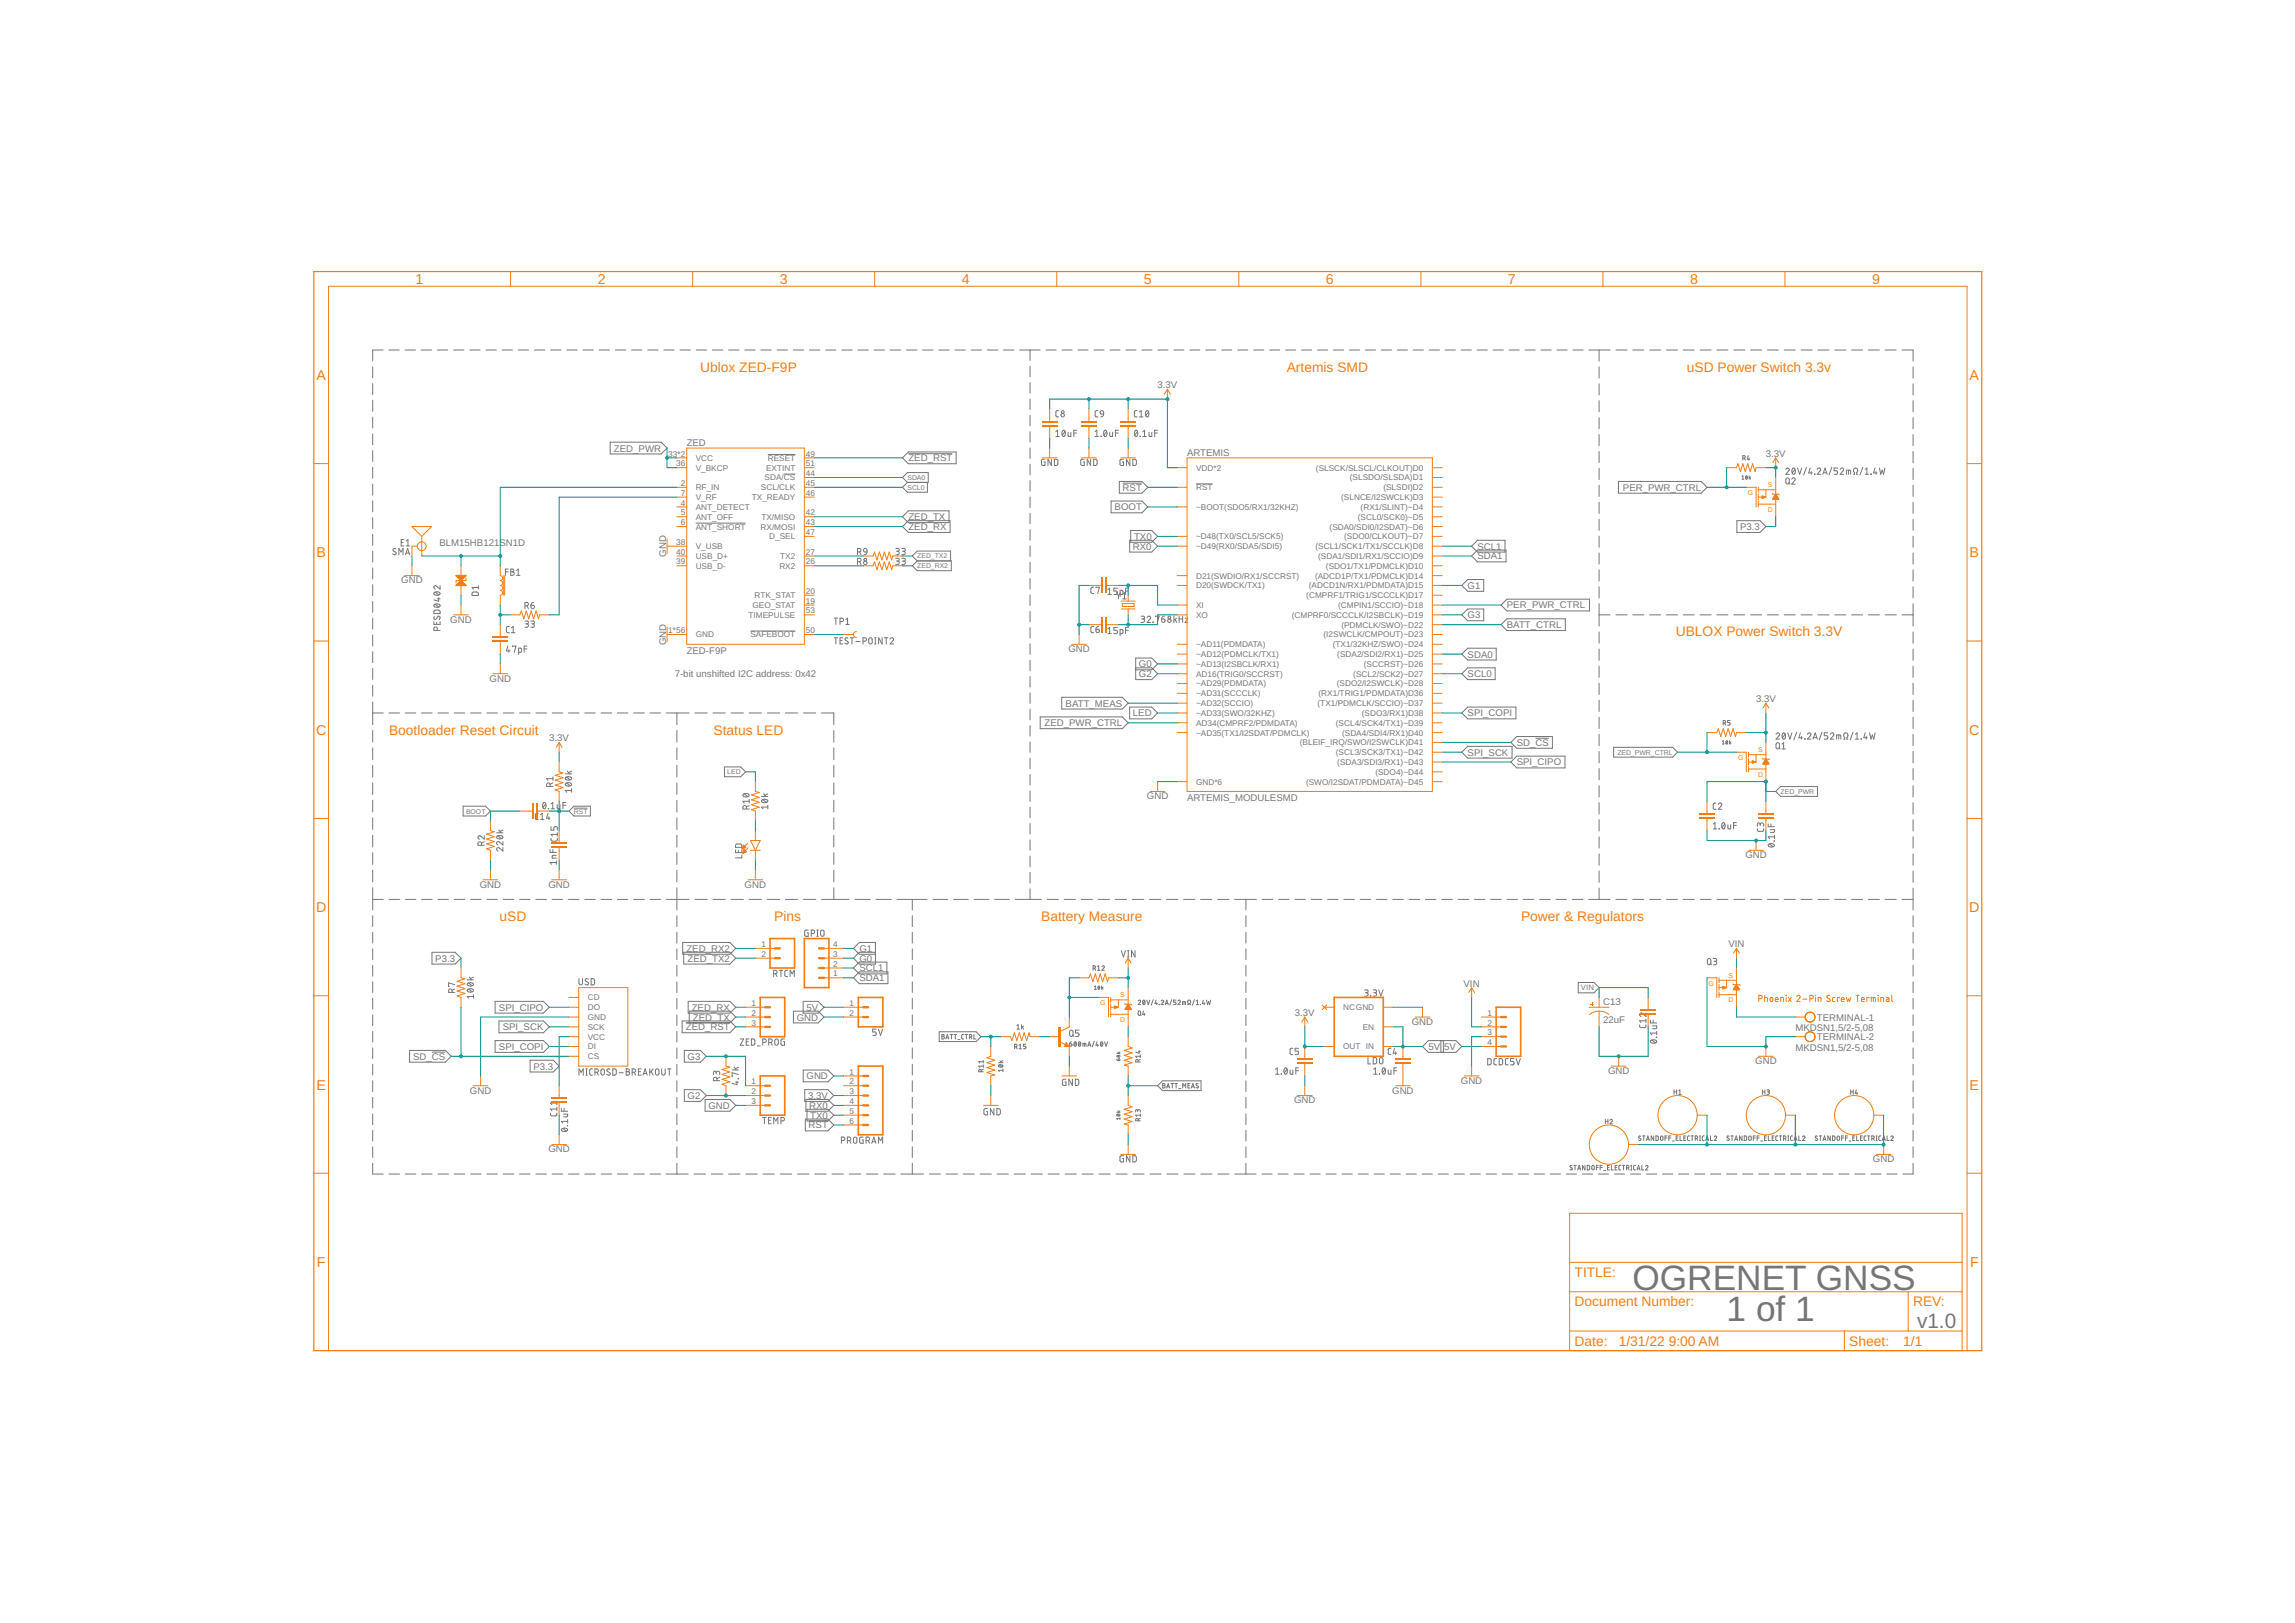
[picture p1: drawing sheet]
<svg xmlns="http://www.w3.org/2000/svg" width="594mm" height="420mm" viewBox="0 0 594 420" stroke-linecap="round" stroke-linejoin="round" font-family="sans-serif">
<defs><g id="words">
<g font-size="9.1" fill="#757575">
<text x="422.6" y="333.9">OGRENET GNSS</text>
<text x="447" y="342">1 of 1</text>
</g>
<text font-size="5.4" fill="#757575" x="496.2" y="343.8">v1.0</text>
<g font-size="3.7" fill="#f57c10">
<text x="107.6" y="73.5">1</text>
<text x="154.7" y="73.5">2</text>
<text x="201.8" y="73.5">3</text>
<text x="249" y="73.5">4</text>
<text x="296.1" y="73.5">5</text>
<text x="343.2" y="73.5">6</text>
<text x="390.4" y="73.5">7</text>
<text x="437.5" y="73.5">8</text>
<text x="484.6" y="73.5">9</text>
<text x="81.9" y="98.4">A</text>
<text x="509.9" y="98.4">A</text>
<text x="81.9" y="144.3">B</text>
<text x="509.9" y="144.3">B</text>
<text x="81.8" y="190.2">C</text>
<text x="509.8" y="190.2">C</text>
<text x="81.8" y="236.1">D</text>
<text x="509.8" y="236.1">D</text>
<text x="81.9" y="282">E</text>
<text x="509.9" y="282">E</text>
<text x="82" y="328">F</text>
<text x="510" y="328">F</text>
</g>
<g font-size="3.6" fill="#f57c10">
<text x="181.2" y="96.2">Ublox ZED-F9P</text>
<text x="333.1" y="96.2">Artemis SMD</text>
<text x="436.7" y="96.2">uSD Power Switch 3.3v</text>
<text x="433.8" y="164.8">UBLOX Power Switch 3.3V</text>
<text x="100.7" y="190.2">Bootloader Reset Circuit</text>
<text x="184.7" y="190.2">Status LED</text>
<text x="129.3" y="238.4">uSD</text>
<text x="200.4" y="238.4">Pins</text>
<text x="269.5" y="238.4">Battery Measure</text>
<text x="393.7" y="238.4">Power &amp; Regulators</text>
<text x="407.6" y="330.6">TITLE:</text>
<text x="407.6" y="338.2">Document Number:</text>
<text x="495.2" y="338.2">REV:</text>
<text x="407.6" y="348.4">Date:</text>
<text x="419" y="348.4">1/31/22</text>
<text x="432" y="348.4">9:00 AM</text>
<text x="478.7" y="348.4">Sheet:</text>
<text x="492.7" y="348.4">1/1</text>
</g>
<g font-size="2.5" fill="#757575">
<text x="299.6" y="100.5">3.3V</text>
<text x="158.9" y="116.9">ZED_PWR</text>
<text x="177.7" y="115.5">ZED</text>
<text x="235.1" y="119.4">ZED_RST</text>
<text x="307.3" y="118">ARTEMIS</text>
<text x="457.1" y="118.3">3.3V</text>
<text x="290.6" y="127.1">RST</text>
<text x="420.1" y="127.1">PER_PWR_CTRL</text>
<text x="235.1" y="134.7">ZED_TX</text>
<text x="235.1" y="137.2">ZED_RX</text>
<text x="288.5" y="132.1">BOOT</text>
<text x="450.5" y="137.2">P3.3</text>
<text x="113.7" y="141.4">BLM15HB121SN1D</text>
<text x="293.3" y="142.3">RX0</text>
<text x="293.6" y="139.7">TX0</text>
<text x="382.5" y="142.3">SCL1</text>
<text x="172.4" y="144.2" transform="rotate(-90 172.4 144.2)">GND</text>
<text x="382.5" y="144.8">SDA1</text>
<text x="103.9" y="151">GND</text>
<text x="379.9" y="152.4">G1</text>
<text x="116.6" y="161.2">GND</text>
<text x="379.9" y="160.1">G3</text>
<text x="390.1" y="157.5">PER_PWR_CTRL</text>
<text x="172.4" y="167" transform="rotate(-90 172.4 167)">GND</text>
<text x="390.1" y="162.6">BATT_CTRL</text>
<text x="177.7" y="169.3">ZED-F9P</text>
<text x="276.6" y="168.8">GND</text>
<text x="294.8" y="172.8">G0</text>
<text x="379.9" y="170.2">SDA0</text>
<text x="126.7" y="176.4">GND</text>
<text x="174.7" y="175.3">7-bit unshifted I2C address: 0x42</text>
<text x="294.8" y="175.3">G2</text>
<text x="379.9" y="175.3">SCL0</text>
<text x="275.8" y="182.9">BATT_MEAS</text>
<text x="293.3" y="185.5">LED</text>
<text x="379.9" y="185.5">SPI_COPI</text>
<text x="454.6" y="181.8">3.3V</text>
<text x="142.2" y="191.9">3.3V</text>
<text x="270.4" y="188">ZED_PWR_CTRL</text>
<text x="379.9" y="195.6">SPI_SCK</text>
<text x="392.6" y="193.1">SD_CS</text>
<text x="392.6" y="198.2">SPI_CIPO</text>
<text x="296.9" y="206.9">GND</text>
<text x="307.3" y="207.4">ARTEMIS_MODULESMD</text>
<text x="451.8" y="222.2">GND</text>
<text x="124.2" y="229.8">GND</text>
<text x="142" y="229.8">GND</text>
<text x="192.8" y="229.8">GND</text>
<text x="447.4" y="245.3">VIN</text>
<text x="112.7" y="249">P3.3</text>
<text x="177.7" y="246.4">ZED_RX2</text>
<text x="178" y="249">ZED_TX2</text>
<text x="222.4" y="249">G0</text>
<text x="222.4" y="246.4">G1</text>
<text x="222.4" y="251.5">SCL1</text>
<text x="222.4" y="254">SDA1</text>
<text x="378.9" y="255.4">VIN</text>
<text x="129.2" y="261.6">SPI_CIPO</text>
<text x="179.1" y="261.6">ZED_RX</text>
<text x="208.7" y="261.6">5V</text>
<text x="335.2" y="263">3.3V</text>
<text x="415" y="260.1">C13</text>
<text x="130.1" y="266.7">SPI_SCK</text>
<text x="177.5" y="266.7">ZED_RST</text>
<text x="179.4" y="264.2">ZED_TX</text>
<text x="206.2" y="264.2">GND</text>
<text x="365.5" y="265.3">GND</text>
<text x="415" y="264.9">22uF</text>
<text x="464.7" y="267">MKDSN1,5/2-5,08</text>
<text x="470.3" y="264.2">TERMINAL-1</text>
<text x="470.3" y="269.3">TERMINAL-2</text>
<text x="107" y="274.3">SD_CS</text>
<text x="129.2" y="271.8">SPI_COPI</text>
<text x="178" y="274.3">G3</text>
<text x="369.8" y="271.8">5V</text>
<text x="373.8" y="271.8">5V</text>
<text x="454.3" y="275.5">GND</text>
<text x="464.7" y="272.1">MKDSN1,5/2-5,08</text>
<text x="138.1" y="276.9">P3.3</text>
<text x="208.8" y="279.4">GND</text>
<text x="378.2" y="280.6">GND</text>
<text x="416.3" y="278">GND</text>
<text x="121.6" y="283.1">GND</text>
<text x="178" y="284.5">G2</text>
<text x="183.4" y="287">GND</text>
<text x="209.2" y="284.5">3.3V</text>
<text x="209.5" y="287">RX0</text>
<text x="335" y="285.6">GND</text>
<text x="360.4" y="283.1">GND</text>
<text x="209.3" y="292.1">RST</text>
<text x="209.7" y="289.6">TX0</text>
<text x="142" y="298.3">GND</text>
<text x="484.8" y="300.9">GND</text>
</g>
<g font-size="2.1" fill="#757575">
<text x="173" y="118.2">33*2</text>
<text x="180.1" y="119.3">VCC</text>
<text x="198.8" y="119.3">RESET</text>
<text x="208.6" y="118.2">49</text>
<text x="175" y="120.7">36</text>
<text x="176.2" y="125.8">2</text>
<text x="180.1" y="121.8">V_BKCP</text>
<text x="197.9" y="124.4">SDA/CS</text>
<text x="198.3" y="121.8">EXTINT</text>
<text x="208.6" y="123.3">44</text>
<text x="208.6" y="125.8">45</text>
<text x="208.6" y="120.7">51</text>
<text x="309.6" y="121.8">VDD*2</text>
<text x="340.6" y="121.8">(SLSCK/SLSCL/CLKOUT)D0</text>
<text x="349.4" y="124.4">(SLSDO/SLSDA)D1</text>
<text x="176.2" y="130.9">4</text>
<text x="176.2" y="128.3">7</text>
<text x="180.1" y="126.9">RF_IN</text>
<text x="180.1" y="129.5">V_RF</text>
<text x="194.6" y="129.5">TX_READY</text>
<text x="197" y="126.9">SCL/CLK</text>
<text x="208.6" y="128.3">46</text>
<text x="309.6" y="126.9">RST</text>
<text x="347.2" y="129.5">(SLNCE/I2SWCLK)D3</text>
<text x="358.1" y="126.9">(SLSDI)D2</text>
<text x="176.2" y="133.4">5</text>
<text x="176.2" y="136">6</text>
<text x="180.1" y="132">ANT_DETECT</text>
<text x="180.1" y="134.5">ANT_OFF</text>
<text x="180.1" y="137.1">ANT_SHORT</text>
<text x="196.9" y="137.1">RX/MOSI</text>
<text x="197.1" y="134.5">TX/MISO</text>
<text x="208.6" y="133.4">42</text>
<text x="208.6" y="136">43</text>
<text x="309.6" y="132">~BOOT(SDO5/RX1/32KHZ)</text>
<text x="344.2" y="137.1">(SDA0/SDI0/I2SDAT)~D6</text>
<text x="351.5" y="134.5">(SCL0/SCK0)~D5</text>
<text x="352.2" y="132">(RX1/SLINT)~D4</text>
<text x="175" y="141">38</text>
<text x="175" y="143.6">40</text>
<text x="180.1" y="142.2">V_USB</text>
<text x="199.1" y="139.6">D_SEL</text>
<text x="208.6" y="138.5">47</text>
<text x="208.6" y="143.6">27</text>
<text x="309.6" y="139.6">~D48(TX0/SCL5/SCK5)</text>
<text x="309.6" y="142.2">~D49(RX0/SDA5/SDI5)</text>
<text x="340.5" y="142.2">(SCL1/SCK1/TX1/SCCLK)D8</text>
<text x="347.9" y="139.6">(SDO0/CLKOUT)~D7</text>
<text x="175" y="146.1">39</text>
<text x="180.1" y="147.2">USB_D-</text>
<text x="180.1" y="144.7">USB_D+</text>
<text x="201.7" y="147.2">RX2</text>
<text x="202" y="144.7">TX2</text>
<text x="208.6" y="146.1">26</text>
<text x="309.6" y="149.8">D21(SWDIO/RX1/SCCRST)</text>
<text x="340.4" y="149.8">(ADCD1P/TX1/PDMCLK)D14</text>
<text x="341.2" y="144.7">(SDA1/SDI1/RX1/SCCIO)D9</text>
<text x="343.2" y="147.2">(SDO1/TX1/PDMCLK)D10</text>
<text x="195.3" y="154.9">RTK_STAT</text>
<text x="208.6" y="153.7">20</text>
<text x="309.6" y="152.3">D20(SWDCK/TX1)</text>
<text x="338.1" y="154.9">(CMPRF1/TRIG1/SCCCLK)D17</text>
<text x="338.8" y="152.3">(ADCD1N/RX1/PDMDATA)D15</text>
<text x="193.8" y="159.9">TIMEPULSE</text>
<text x="194.8" y="157.4">GEO_STAT</text>
<text x="208.6" y="158.8">53</text>
<text x="208.6" y="156.3">19</text>
<text x="309.6" y="157.4">XI</text>
<text x="309.6" y="159.9">XO</text>
<text x="334.4" y="159.9">(CMPRF0/SCCCLK/I2SBCLK)~D19</text>
<text x="346.4" y="157.4">(CMPIN1/SCCIO)~D18</text>
<text x="173" y="163.9">1*56</text>
<text x="180.1" y="165">GND</text>
<text x="194.2" y="165">SAFEBOOT</text>
<text x="208.6" y="163.9">50</text>
<text x="309.6" y="167.6">~AD11(PDMDATA)</text>
<text x="342.6" y="165">(I2SWCLK/CMPOUT)~D23</text>
<text x="345" y="167.6">(TX1/32KHZ/SWO)~D24</text>
<text x="347.2" y="162.5">(PDMCLK/SWO)~D22</text>
<text x="309.6" y="170.1">~AD12(PDMCLK/TX1)</text>
<text x="309.6" y="172.6">~AD13(I2SBCLK/RX1)</text>
<text x="346.2" y="170.1">(SDA2/SDI2/RX1)~D25</text>
<text x="353" y="172.6">(SCCRST)~D26</text>
<text x="309.6" y="175.2">AD16(TRIG0/SCCRST)</text>
<text x="309.6" y="177.7">~AD29(PDMDATA)</text>
<text x="346" y="177.7">(SDO2/I2SWCLK)~D28</text>
<text x="350.3" y="175.2">(SCL2/SCK2)~D27</text>
<text x="309.6" y="185.3">~AD33(SWO/32KHZ)</text>
<text x="309.6" y="180.3">~AD31(SCCCLK)</text>
<text x="309.6" y="182.8">~AD32(SCCIO)</text>
<text x="341.1" y="182.8">(TX1/PDMCLK/SCCIO)~D37</text>
<text x="341.3" y="180.3">(RX1/TRIG1/PDMDATA)D36</text>
<text x="352.5" y="185.3">(SDO3/RX1)D38</text>
<text x="309.6" y="187.9">AD34(CMPRF2/PDMDATA)</text>
<text x="309.6" y="190.4">~AD35(TX1/I2SDAT/PDMCLK)</text>
<text x="345.8" y="187.9">(SCL4/SCK4/TX1)~D39</text>
<text x="347.4" y="190.4">(SDA4/SDI4/RX1)D40</text>
<text x="336.5" y="193">(BLEIF_IRQ/SWO/I2SWCLK)D41</text>
<text x="345.8" y="195.5">(SCL3/SCK3/TX1)~D42</text>
<text x="309.6" y="203.1">GND*6</text>
<text x="338.1" y="203.1">(SWO/I2SDAT/PDMDATA)~D45</text>
<text x="346.2" y="198">(SDA3/SDI3/RX1)~D43</text>
<text x="356" y="200.6">(SDO4)~D44</text>
<text x="197.1" y="245.2">1</text>
<text x="215.6" y="245.2">4</text>
<text x="197.1" y="247.7">2</text>
<text x="215.6" y="250.2">2</text>
<text x="215.6" y="247.7">3</text>
<text x="215.6" y="252.8">1</text>
<text x="152.1" y="261.5">DO</text>
<text x="152.1" y="259">CD</text>
<text x="194.5" y="260.4">1</text>
<text x="194.5" y="262.9">2</text>
<text x="219.9" y="260.4">1</text>
<text x="219.9" y="262.9">2</text>
<text x="347.7" y="261.5">NCGND</text>
<text x="385" y="262.9">1</text>
<text x="152.1" y="269.1">VCC</text>
<text x="152.1" y="266.6">SCK</text>
<text x="152.1" y="264.1">GND</text>
<text x="194.5" y="265.5">3</text>
<text x="352.8" y="266.6">EN</text>
<text x="385" y="265.5">2</text>
<text x="385" y="268">3</text>
<text x="152.1" y="271.7">DI</text>
<text x="152.1" y="274.2">CS</text>
<text x="347.7" y="271.7">OUT IN</text>
<text x="385" y="270.6">4</text>
<text x="194.5" y="280.7">1</text>
<text x="219.9" y="278.2">1</text>
<text x="219.9" y="280.7">2</text>
<text x="194.5" y="283.3">2</text>
<text x="194.5" y="285.8">3</text>
<text x="219.9" y="283.3">3</text>
<text x="219.9" y="285.8">4</text>
<text x="219.9" y="288.3">5</text>
<text x="219.9" y="290.9">6</text>
</g>
<text font-size="2" fill="#757575" x="409.3" y="256.4">VIN</text>
<g font-size="1.8" fill="#757575">
<text x="234.9" y="124.3">SDA0</text>
<text x="234.9" y="126.8">SCL0</text>
<text x="237.4" y="144.6">ZED_TX2</text>
<text x="237.4" y="147.1">ZED_RX2</text>
<text x="418.7" y="195.4">ZED_PWR_CTRL</text>
<text x="188.3" y="200.4">LED</text>
<text x="460.9" y="205.5">ZED_PWR</text>
<text x="120.6" y="210.6">BOOT</text>
<text x="148.5" y="210.6">RST</text>
</g>
<g font-size="1.8" fill="#f57c10">
<text x="452.4" y="128.2">G</text>
<text x="457.6" y="126.2">S</text>
<text x="457.6" y="132.5">D</text>
<text x="449.9" y="196.8">G</text>
<text x="455.1" y="194.7">S</text>
<text x="455.1" y="201.1">D</text>
<text x="442.3" y="255.2">G</text>
<text x="447.5" y="253.1">S</text>
<text x="284.8" y="260.3">G</text>
<text x="290" y="258.2">S</text>
<text x="447.5" y="259.5">D</text>
<text x="290" y="264.6">D</text>
</g>
</g></defs>
<g fill="none" stroke="#757575" stroke-width=".26">
<path d="M96.5 95v2.8M96.5 99.3v2.8M99.2 90.6h-2.7v2.9M100.7 90.6h2.7M104.9 90.6h2.6M109 90.6h2.7M113.2 90.6h2.7M117.4 90.6h2.7M121.6 90.6h2.7M125.8 90.6h2.7M130 90.6h2.7M134.2 90.6h2.6"/>
<path d="M138.3 90.6h2.7M142.5 90.6h2.7M146.7 90.6h2.7M150.9 90.6h2.7M155.1 90.6h2.7M159.3 90.6h2.7M163.5 90.6h2.7M167.7 90.6h2.6M171.8 90.6h2.7M176 90.6h2.7M180.2 90.6h2.7M184.4 90.6h2.7"/>
<path d="M188.6 90.6h2.7M192.8 90.6h2.7M197 90.6h2.6M201.1 90.6h2.7M205.3 90.6h2.7M209.5 90.6h2.7M213.7 90.6h2.7M217.9 90.6h2.7M222.1 90.6h2.7M226.3 90.6h2.7M230.5 90.6h2.7M234.7 90.6h2.6"/>
<path d="M238.8 90.6h2.7M243 90.6h2.7M247.2 90.6h2.7M251.4 90.6h2.7M255.6 90.6h2.7M259.8 90.6h2.6M263.9 90.6h5.4M266.6 90.6v2.7M266.6 94.8v2.8M266.6 99.1v2.7M270.8 90.6h2.6M274.9 90.6h2.6"/>
<path d="M279 90.6h2.7M283.2 90.6h2.6M287.3 90.6h2.6M291.4 90.6h2.7M295.6 90.6h2.6M299.7 90.6h2.6M303.8 90.6h2.7M308 90.6h2.6M312.1 90.6h2.6M316.3 90.6h2.6M320.4 90.6h2.6M324.5 90.6h2.7"/>
<path d="M328.6 90.6h2.7M332.8 90.6h2.6M336.9 90.6h2.6M341 90.6h2.7M345.2 90.6h2.6M349.3 90.6h2.6M353.4 90.6h2.7M357.6 90.6h2.6M361.7 90.6h2.6M365.8 90.6h2.7M370 90.6h2.6M374.1 90.6h2.6"/>
<path d="M378.2 90.6h2.7M382.4 90.6h2.6M386.5 90.6h2.6M390.7 90.6h2.6M394.8 90.6h2.6M398.9 90.6h2.7M403 90.6h2.7M407.2 90.6h2.6M411.3 90.6h5.5M413.9 90.6v2.9M413.9 95v2.9M413.9 99.4v2.8"/>
<path d="M418.3 90.6h2.9M422.7 90.6h2.8M427 90.6h2.9M431.4 90.6h2.8M435.7 90.6h2.9M440.1 90.6h2.8M444.4 90.6h2.9M448.8 90.6h2.9M453.2 90.6h2.8M457.5 90.6h2.9M461.9 90.6h2.8M466.2 90.6h2.9"/>
<path d="M470.6 90.6h2.8M474.9 90.6h2.9M479.3 90.6h2.9M483.6 90.6h2.9M488 90.6h2.9M492.4 90.6h2.8v2.9M495.2 95v2.9M495.2 99.4v2.8M96.5 103.6v2.9M96.5 108v2.8M96.5 112.3v2.8M96.5 116.6v2.9"/>
<path d="M157.9 114.5h13.3l1.5 1.5-1.5 1.5h-13.3zM198.8 117.6h7.1M233.6 118.5l1.5-1.5h12.4v3.1h-12.4zM235.1 117.5h11.4M266.6 103.3v2.7M266.6 107.5v2.7M266.6 111.7v2.8M266.6 116v2.7M270.5 118.9h-.7l-.2 .2v1l.2 .4h.7v-.9h-.3M272.2 118.9v1.6l-.9-1.6v1.6M272.9 118.9h.7l.2 .2v1.1l-.2 .3h-.7zM273.3 113h.9"/>
<path d="M273.3 111.7l.5-.3v1.6M274 106.3h-.5l-.2 .4v1l.2 .2h.5M275.1 111.5l.1-.1a.84 .84 0 0 1 .6 .8 .84 .84 0 0 1-.6 .8l-.3-.5zM275.7 111.7l-.7 .9M276.5 111.9v.9l.3 .2h.4v-1.1M278 112.1h.7M278.7 111.4h-.7v1.6M280.7 118.9h-.7l-.2 .2v1l.2 .4h.7v-.9h-.3M282.3 118.9v1.6l-.9-1.6v1.6M283.1 118.9h.6l.3 .2v1.1l-.3 .3h-.6zM283.5 113h.9M283.5 111.7l.4-.3v1.6"/>
<path d="M284.2 106.3h-.5l-.2 .4v1l.2 .2h.5M284.9 106.4h.7l.1 .8-.8-.1zM285 112.9h.1M285.7 107.2l-.1 .4-.6 .3M285.9 111.5l.1-.1a.83 .83 0 0 1 .6 .8 .83 .83 0 0 1-.6 .8l-.3-.8zM286.5 111.7l-.8 .9M287.3 111.9v.9l.2 .2h.5v-1.1M288.7 112.1h.8M289.5 111.4h-.8v1.6M290.8 118.9h-.7l-.2 .2v1l.2 .4h.7v-.9h-.2M292.5 118.9v1.6l-.9-1.6v1.6M293.2 118.9h.7l.2 .2 .1 .9-.3 .5h-.7z"/>
<path d="M293.8 111.5l.2-.1a.84 .84 0 0 1 .5 .8 .84 .84 0 0 1-.5 .8l-.3-.5zM294.4 106.3h-.5l-.3 .4 .1 1 .2 .2h.5M294.4 111.7l-.7 .9M294.9 107.9h.9M294.9 106.7l.5-.4v1.6M295.1 112.9l.1 .1zM295.8 113h.9M295.8 111.7l.5-.3v1.6M296.7 106.4l.1-.1a.83 .83 0 0 1 .6 .8 .83 .83 0 0 1-.6 .8l-.3-.8zM297.3 106.7l-.7 .9M297.4 111.9l.1 .9 .2 .2h.5v-1.1M298.9 112.1h.7"/>
<path d="M299.6 111.4h-.7v1.6M413.9 103.7v2.9M413.9 108.1v2.9M413.9 112.5v2.9M413.9 116.9v2.9M451.1 118.6l.6-.1-.1-.5h-.5v1.1M451.5 118.6l.3 .5M452.5 118l-.2 .9h.6M452.7 118.6v.5M495.2 103.7v2.9M495.2 108.1v2.9M495.2 112.5v2.9"/>
<path d="M495.2 116.9v2.9M96.5 121v2.8M96.5 125.3v2.9M96.5 129.7v2.8M96.5 134v2.8M96.5 138.3v2.9M104.6 139.7h-.8v1.6h.8M180.1 135.4h12.9M202.9 122.7h3M233.6 123.6l1.3-1.3h5.4v2.6h-5.4zM233.6 136.3l1.5-1.5h10.8v3h-10.8zM233.6 133.8l1.5-1.6h10.6v3.1h-10.6z"/>
<path d="M234.9 124.9l-1.3 1.3 1.3 1.2h5.2v-2.5M266.6 120.2v2.7M266.6 124.4v2.7M266.6 128.7v2.7M266.6 132.9v2.7M266.6 137.1v2.7M287.6 129.7h8l1.5 1.5-1.5 1.6h-8zM289.8 124.6h5.8l1.5 1.6-1.5 1.5h-5.8zM290.6 125.1h5M292.4 139.9h5.7l1.6 1.5-1.6 1.5h-5.7zM292.7 137.3h5.4l1.6 1.6-1.6 1.5h-5.4zM309.6 125.3h4.3"/>
<path d="M413.9 121.3v2.8M413.9 125.6v2.9M413.9 130v2.9M413.9 134.4v2.9M413.9 138.8v2.9M419 124.6h21.4l1.5 1.6-1.5 1.5h-21.4zM449.6 134.8h6l1.5 1.5-1.5 1.5h-6zM450.9 123.4l.3-.2v.9M450.9 124.1h.5M452 123.2a.4 .4 0 0 1 .3 .4 .4 .4 0 0 1-.3 .4l-.2-.4zM452.3 123.4l-.4 .5M452.8 123.2v.9"/>
<path d="M452.9 123.7l.3 .4M453.2 123.5l-.4 .3M462.3 121.5a.44 .44 0 0 1 .6-.3 .44 .44 0 0 1 .1 .7l-.7 .9h.9M462.4 123.8h.6l.2 1.1a.44 .44 0 0 1-.5 .4 .44 .44 0 0 1-.4-.4zM463 125l.4 .3M463.8 124.1a.44 .44 0 0 1 .6-.4 .44 .44 0 0 1 .2 .7l-.8 .9h.9M464 121.3l.2-.1a.86 .86 0 0 1 .6 .7 .86 .86 0 0 1-.5 .9 1.02 1.02 0 0 1-.3-1.5zM464.7 121.5l-.8 .9M465.3 121.2l.6 1.6 .5-1.6M467.6 121l-.7 2M468.6 121.2l-.4 1.2h.9M468.8 122.1v.7"/>
<path d="M469.7 122.7l.1 .1zM470.4 121.5a.44 .44 0 0 1 .6-.3 .44 .44 0 0 1 .2 .7l-.8 .9h.9M471.9 122.8l.5-1.6 .6 1.6M472 122.4h.8M474.2 121l-.7 2M475.7 121.2h-.9v.7h.5a.46 .46 0 0 1 .4 .4 .46 .46 0 0 1-.4 .5h-.5M476.3 121.5a.45 .45 0 0 1 .7-.3 .45 .45 0 0 1 .1 .7l-.8 .9h.9M478 122.8v-1.1l1 .1v1M478.5 121.7v1.1M479.8 122.8h.3v-.5a.61 .61 0 0 1-.2-.9 .61 .61 0 0 1 .9 0 .61 .61 0 0 1-.2 .9v.5h.3M482.2 121l-.7 2M482.8 122.8h.9"/>
<path d="M482.8 121.5l.5-.3v1.6M484.3 122.7l.1 .1zM485.4 121.2l-.4 1.2h.9M485.6 122.1v.7M486.5 121.2l.4 1.6 .3-1.1 .4 1.1 .3-1.6M495.2 121.3v2.8M495.2 125.6v2.9M495.2 130v2.9M495.2 134.4v2.9M495.2 138.8v2.9M96.5 142.7v2.8M96.5 147v2.9"/>
<path d="M96.5 151.4v2.8M96.5 155.7v2.8M102.5 142.1a.41 .41 0 0 0-.6-.1 .41 .41 0 0 0 0 .7l.5 .2a.45 .45 0 0 1-.1 .7 .45 .45 0 0 1-.6-.2M103.3 143.6v-1.6l.5 .9 .5-.9v1.6M103.8 140.4h.6M105 143.6l.5-1.6 .5 1.6M105.1 143.2h.8M105.2 141.3h.8M105.2 140.1l.4-.4v1.6M112.4 156.5a.9 .9 0 0 1 1.5 .4 .89 .89 0 0 1-1.6-.3zM112.4 153.4a.9 .9 0 0 1 1.5 .4 .88 .88 0 0 1-.9 .3 .88 .88 0 0 1-.7-.6zM112.4 159.6a.41 .41 0 0 0-.1 .6 .41 .41 0 0 0 .6 .1l.3-.6a.38 .38 0 0 1 .6-.1 .38 .38 0 0 1 .1 .5l-.2 .3"/>
<path d="M112.4 158.1l1.2-.1 .3 .2v.6h-1.6zM112.7 156.4l.9 .7M112.7 153.3l.9 .7M113.2 155h.7M113.6 154.7v1l-1.3-.4M113.9 151.6v.9l-.9-.7a.44 .44 0 0 0-.7 .1 .44 .44 0 0 0 .4 .6M122.3 153.4l1.2-.1 .3 .2v.7h-1.6zM123.8 151.6v.9M123.8 152.1h-1.6l.4 .4M130.8 148h.8M131.6 147.3h-.8v1.6M132.2 147.3h.5a.36 .36 0 0 1 .3 .4 .36 .36 0 0 1-.3 .3 .46 .46 0 0 1 .4 .5 .46 .46 0 0 1-.4 .4h-.5z"/>
<path d="M132.2 148h.5M133.7 148.9h.9M133.7 147.7l.5-.4v1.6M135.9 156.8h.4a.44 .44 0 0 0 .5-.4 .44 .44 0 0 0-.5-.4h-.4v1.6M136.4 156.8l.4 .8M137.4 156.7h.6a.45 .45 0 0 1 .3 .5 .45 .45 0 0 1-.4 .4 .45 .45 0 0 1-.5-.5zM138.2 156l-.5 .1-.3 .6M222 145.4h.4a.44 .44 0 0 0 .5-.4 .44 .44 0 0 0-.5-.5h-.4v1.7M222 142.9h.4a.46 .46 0 0 0 .5-.5 .46 .46 0 0 0-.5-.4h-.4v1.6M222.5 145.4l.4 .8M222.5 142.9l.4 .7M223.7 142.1h.6l.1 .8-.8-.1z"/>
<path d="M224.4 142.9l-.1 .4-.6 .3M231.9 144.5h.5a.36 .36 0 0 1 .4 .4 .36 .36 0 0 1-.4 .3h-.3M231.9 142h.5a.36 .36 0 0 1 .4 .3 .36 .36 0 0 1-.4 .4h-.3M232.3 145.2a.46 .46 0 0 1 .5 .5 .46 .46 0 0 1-.5 .5h-.4M232.3 142.7a.46 .46 0 0 1 .5 .5 .46 .46 0 0 1-.5 .4h-.4M233.4 144.5h.6a.36 .36 0 0 1 .4 .4 .36 .36 0 0 1-.4 .3h-.4M233.4 142h.6a.36 .36 0 0 1 .4 .3 .36 .36 0 0 1-.4 .4h-.4M233.9 145.2a.46 .46 0 0 1 .5 .5 .46 .46 0 0 1-.5 .5h-.5M233.9 142.7a.46 .46 0 0 1 .5 .5 .46 .46 0 0 1-.5 .4h-.5M237.4 145.2h8.9v2.5h-8.9l-1.2-1.2zM237.4 145.2l-1.2-1.3 1.2-1.2h8.7v2.5M266.6 141.3v2.8"/>
<path d="M266.6 145.6v2.7M266.6 149.8v2.7M266.6 154v2.7M266.6 158.2v2.8M283.1 152h-.5l-.2 .4v1l.7 .2M283.7 152.2v-.2h.9l-.5 1.6M286.8 152.6l.4-.3v1.6M286.8 153.9h.9M289 153.4l.5 .8M289.2 152.3h-.9v.7h.6a.46 .46 0 0 1 .4 .4 .46 .46 0 0 1-.4 .5h-.6M289.5 154.2v.8M289.9 153.9l.8-.2-.2-.9h-.6v1.6"/>
<path d="M290.1 153.4l-.6 .8M290.6 155h.9M290.6 153.8l.5-.4v1.6M291.4 153h.7M292.1 152.3h-.7v1.6M295.4 159.5h.5a.36 .36 0 0 1 .4 .4 .36 .36 0 0 1-.4 .3h-.3M296.9 159.9a.44 .44 0 0 1 .7-.4 .44 .44 0 0 1 .1 .7l-.8 .9h.9M299.1 159.7v-.2h.9l-.4 1.6M301.4 159.5l-.6 .3-.1 .4M303.9 159.5v1.6M305.2 159.5v1.6M306.1 159.5v1.6"/>
<path d="M378.4 151.6l1.5-1.6h4.2v3.1h-4.2zM378.4 159.2l1.5-1.6h4.2v3.1h-4.2zM380.9 141.4l1.6-1.5h7.1v3h-7.1zM380.9 143.9l1.6-1.5h7.3v3.1h-7.3zM388.6 156.6l1.5-1.5h21.4v3.1h-21.4zM413.9 143.2v2.8M413.9 147.5v2.9M413.9 151.9v2.9M413.9 156.3v5.8M413.9 159.2h2.9M418.3 159.2h2.9M422.7 159.2h2.8"/>
<path d="M427 159.2h2.9M431.4 159.2h2.8M435.7 159.2h2.9M440.1 159.2h2.8M444.4 159.2h2.9M448.8 159.2h2.9M453.2 159.2h2.8M457.5 159.2h2.9M461.9 159.2h2.8M466.2 159.2h2.9M470.6 159.2h2.8M474.9 159.2h2.9"/>
<path d="M479.3 159.2h2.9M483.6 159.2h2.9M488 159.2h2.9M492.4 159.2h2.8M495.2 143.2v2.8M495.2 147.5v2.9M495.2 151.9v2.9M495.2 156.3v5.8M96.5 160v2.9M96.5 164.4v2.8M96.5 168.7v2.9M96.5 173.1v2.8"/>
<path d="M96.5 177.4v2.8M112.3 160.9v.7h1.6v-.7M113 161.1v.5M113.2 163.2v-.4a.44 .44 0 0 0-.4-.5 .44 .44 0 0 0-.5 .5v.4h1.6M131.4 167.3l-.3 1.2h.9M131.7 168.1v.8M131.8 162.2h-.5l-.2 .3v1.1l.7 .2M132.4 163.8h.9M132.4 162.5l.4-.3v1.6M132.7 167.4v-.1h.9l-.5 1.6M134.3 168.9l.6-.1v-1h-.6v1.6M135.7 168h.7"/>
<path d="M135.9 160.8h.5a.36 .36 0 0 1 .4 .3 .36 .36 0 0 1-.4 .4h-.3M136.3 161.5a.44 .44 0 0 1 .5 .4 .44 .44 0 0 1-.5 .5h-.4M136.4 167.3h-.7v1.6M137.4 160.8h.6a.36 .36 0 0 1 .3 .3 .36 .36 0 0 1-.3 .4h-.4M137.9 161.5a.44 .44 0 0 1 .4 .4 .44 .44 0 0 1-.4 .5h-.5M194.2 163.4h11.7M215.9 160h.9M215.9 165.1h.9M216.4 160v1.6M216.4 165.1v1.6M217.4 160.9h.5a.44 .44 0 0 0 .5-.4 .44 .44 0 0 0-.5-.5h-.5v1.6M217.4 165.8h.6"/>
<path d="M218.2 165.1h-.8v1.6h.8M218.9 161.6h.9M218.9 160.4l.5-.4v1.6M219.5 165.2a.41 .41 0 0 0-.6 0 .41 .41 0 0 0 0 .6l.5 .2a.45 .45 0 0 1-.1 .7 .45 .45 0 0 1-.6-.2M220.1 165.1h.9M220.5 165.1v1.6M221.6 166.1h1.1M223.4 166h.4a.44 .44 0 0 0 .5-.5 .44 .44 0 0 0-.5-.4h-.4v1.6M225 165.2h.7l.1 1.1a.46 .46 0 0 1-.5 .4 .46 .46 0 0 1-.4-.4zM226.4 165.1h.4M226.4 166.7h.4M226.6 165.1v1.6"/>
<path d="M228.3 165.1v1.6l-.9-1.6v1.6M228.9 165.1h.9M229.4 165.1v1.6M230.4 165.5a.45 .45 0 0 1 .6-.4 .45 .45 0 0 1 .2 .7l-.8 .9h.9M266.6 162.5v2.7M266.6 166.7v2.7M266.6 170.9v2.8M266.6 175.2v2.7M266.6 179.4v2.7M283.1 162.2h-.5l-.2 .3v1.1l.7 .2M283.7 162.9h.5a.45 .45 0 0 1 .4 .5 .45 .45 0 0 1-.5 .4 .45 .45 0 0 1-.4-.5zM284.4 162.2l-.4 .1-.3 .6"/>
<path d="M286.8 162.8l.4-.4v1.6M286.8 164h.9M289.2 162.4h-.9v.8h.6a.45 .45 0 0 1 .4 .4 .45 .45 0 0 1-.4 .4h-.6M289.9 164l.8-.1-.2-.9h-.6v1.6M291.4 163.2h.7M292.1 162.4h-.7v1.6M294 172.9h4.1l1.6 1.5-1.6 1.5h-4.1v-5.6h4.1l1.6 1.6-1.6 1.5h-4.1M295.8 160.2a.46 .46 0 0 1 .5 .5 .46 .46 0 0 1-.5 .4h-.4M298.4 161l.1 .1zM300.7 160.2h.5a.45 .45 0 0 1 .4 .5 .45 .45 0 0 1-.5 .4 .45 .45 0 0 1-.4-.4zM304.2 160.4l.4 .7M304.6 160l-.7 .6"/>
<path d="M305.2 160.2h.9M306.8 160h.7l-.7 1.1h.7M378.4 174.4l1.5-1.5h7.1v3h-7.1zM379.9 167.8h7.4v3.1h-7.4l-1.5-1.6zM388.6 161.7l1.5-1.5h15.1v3h-15.1zM413.9 163.6v2.9M413.9 168v2.9M413.9 172.4v3M413.9 176.8v3M495.2 163.6v2.9M495.2 168v2.9M495.2 172.4v3"/>
<path d="M495.2 176.8v3M96.5 181.7v5.9M96.5 189.1v3M96.5 193.6v3M96.5 198.1v3.1M96.5 184.6h2.7M100.7 184.6h2.7M104.9 184.6h2.8M109.1 184.6h2.8M113.4 184.6h2.7M117.6 184.6h2.7M121.8 184.6h2.7"/>
<path d="M126 184.6h2.8M130.3 184.6h2.7M134.5 184.6h2.7M138.7 184.6h2.7M142.9 184.6h2.7M146.9 199.6l.5 .7M147.2 184.6h2.7M148 199.6l-.8 .4M151.4 184.6h2.7M155.6 184.6h2.7M159.8 184.6h2.7M164 184.6h2.8"/>
<path d="M168.3 184.6h2.7M172.5 184.6h5.9M175.2 184.6v3M175.2 189.1v3M175.2 193.6v3M175.2 198.1v3.1M179.9 184.6h3.2M184.6 184.6h3.1M187.5 198.5h4.2l1.3 1.3-1.3 1.3h-4.2zM189.3 184.6h3.1M193.9 184.6h3.2M198.6 184.6h3.2"/>
<path d="M203.3 184.6h3.2M208 184.6h3.2M212.7 184.6h3.1v3M215.8 189.1v3M215.8 193.6v3M215.8 198.1v3.1M266.6 183.6v2.7M266.6 187.8v2.8M266.6 192v2.8M266.6 196.3v2.7M269.3 185.6h21.2l1.5 1.5-1.5 1.5h-21.2zM274.8 180.5h15.7l1.5 1.5-1.5 1.6h-15.7z"/>
<path d="M292.4 183h5.7l1.6 1.6-1.6 1.5h-5.7zM378.4 194.7l1.5-1.5h11.5v3.1h-11.5zM378.4 184.6l1.5-1.6h12.5v3.1h-12.5zM391.1 197.3l1.5-1.6h12.5v3.1h-12.5zM391.1 192.2l1.5-1.5h9.2v3h-9.2zM397.5 191.1h3.5M413.9 181.3v2.9M413.9 185.7v2.9M413.9 190.1v2.9M413.9 194.5v3M413.9 199v2.9M417.7 193.5h15.3l1.3 1.2-1.3 1.3h-15.3z"/>
<path d="M445.8 192l.3-.3v.9M445.8 192.6h.5M446.1 187.2l.5-.2v-.4l-.5-.1v1.2M446.4 187.2l.3 .5M446.9 191.8a.41 .41 0 0 1 .3 .4 .41 .41 0 0 1-.3 .4l-.2-.4zM447.2 192l-.4 .4M447.7 191.7v.9M447.8 186.5h-.6v.5h.4a.34 .34 0 0 1 .3 .4 .34 .34 0 0 1-.3 .3h-.4M447.9 192.2l.2 .4M448.1 192l-.4 .3M459.7 190.1a.44 .44 0 0 1 .7-.4 .44 .44 0 0 1 .1 .8l-.8 .8h.9M459.9 192.4l.3-.1 .3 .1 .1 1a.44 .44 0 0 1-.4 .5 .44 .44 0 0 1-.5-.5z"/>
<path d="M460.5 193.5l.3 .4M461.3 192.6l.4-.3v1.6M461.3 193.9h.9M461.5 189.8l.3-.1a.97 .97 0 0 1 0 1.6 1 1 0 0 1-.3-1.5zM462.1 190.1l-.7 .9M462.8 189.7l.5 1.6 .5-1.6M465.1 189.5l-.7 2M466 189.7l-.3 1.3h.9M466.3 190.6v.7M467.2 191.3h.1zM467.9 190.1a.44 .44 0 0 1 .6-.4 .44 .44 0 0 1 .1 .8l-.7 .8h.9M469.3 191.3l.6-1.6 .5 1.6"/>
<path d="M469.5 190.9h.8M471.6 189.5l-.7 2M473.1 189.7h-.9v.8h.6a.45 .45 0 0 1 .3 .4 .45 .45 0 0 1-.3 .4h-.6M473.8 190.1a.45 .45 0 0 1 .6-.4 .45 .45 0 0 1 .2 .8l-.8 .8h.9M475.4 191.3v-1l1 .1 .1 .9M476 190.3v1M477.2 191.3h.3v-.4a.62 .62 0 0 1-.2-.9 .62 .62 0 0 1 1 0 .62 .62 0 0 1-.2 .9v.4h.2M479.7 189.5l-.8 2M480.3 191.3h.9M480.3 190.1l.4-.4v1.6M481.8 191.3h.1zM482.8 189.7l-.3 1.3h.9"/>
<path d="M483.1 190.6v.7M484 189.7l.3 1.6 .4-1 .3 1 .4-1.6M495.2 181.3v2.9M495.2 185.7v2.9M495.2 190.1v2.9M495.2 194.5v3M495.2 199v2.9M96.5 202.7v3M96.5 207.2v3M96.5 211.7v3M96.5 216.2v3.1M119.9 208.7h5.8l1.3 1.3-1.3 1.2h-5.8z"/>
<path d="M124.6 218.8v-.4a.46 .46 0 0 0-.4-.5 .46 .46 0 0 0-.5 .5v.4h1.6M125.3 216.4v.9l-.8-.8a.44 .44 0 0 0-.8 .1 .44 .44 0 0 0 .4 .7M125.3 217.9l-.7 .4M128.5 215.6h1.7M128.7 216.5a.9 .9 0 0 1 1.5 .4 .89 .89 0 0 1-1.6-.3zM128.9 216.4l.9 .7M129.1 214.9l.5 .7M130.2 219.4v.9l-.9-.7a.44 .44 0 0 0-.7 .1 .44 .44 0 0 0 .3 .6M130.2 217.8v1l-.9-.8a.44 .44 0 0 0-.7 .1 .44 .44 0 0 0 .3 .7M130.2 214.9l-.8 .4M139.3 210.5l-.5 .1-.2 .3v1.1l.7 .2M139.9 212.2h.9"/>
<path d="M139.9 210.9l.5-.4v1.7M140.7 207.9l.2-.1a.89 .89 0 0 1 .4 .8 .89 .89 0 0 1-.5 .8l-.4-.8zM141.3 208.1l-.8 .9M141.8 210.5l-.3 1.3h.9M141.9 209.3h.1M142.1 211.5v.7M142.4 219.9v.8h1.6M142.4 203.6v-.5a.46 .46 0 0 0-.4-.4 .46 .46 0 0 0-.5 .4v.5h1.6M142.6 217l.1 .6 .3 .2 1.1-.1 .2-.7M142.6 214v.9h.8v-.5a.47 .47 0 0 1 .4-.4 .47 .47 0 0 1 .5 .4v.5M142.6 208.1l.5-.3v1.6M142.6 209.4h.9"/>
<path d="M143.1 219.9v.8M143.1 202.7l-.7 .3M143.1 201.6h-1.6l.4 .4M143.1 201.1v.9M144.2 208.3l.1 .9 .2 .2h.4v-1.1M144.3 215.6v.9M144.3 216h-1.7l.4 .5M145.7 208.5h.7M146.3 200.3h1.7M146.4 202.8a.91 .91 0 0 1 1.5 .4 .89 .89 0 0 1-1.5-.3zM146.4 201.3a.91 .91 0 0 1 1.5 .3 .88 .88 0 0 1-.8 .4 .88 .88 0 0 1-.7-.6zM146.4 207.8h-.7v1.6"/>
<path d="M146.7 202.7l.9 .7M146.7 201.1l.9 .8M148 204.6h-1.7l.4 .5M148 204.2v.9M148.5 208.7h4.3v2.5h-4.3l-1.2-1.2zM148.5 209.2h3.6M175.2 202.7v3M175.2 207.2v3M175.2 211.7v3M175.2 216.2v3.1M190.5 218.6l1.2-.1 .3 .3v.6h-1.6zM192.4 205.6a.9 .9 0 0 1 1.5 .4 .9 .9 0 0 1-.9 .4 .9 .9 0 0 1-.7-.7z"/>
<path d="M192.7 205.5l.9 .7M193.2 209.4v-.4a.46 .46 0 0 0-.4-.5 .46 .46 0 0 0-.5 .5v.4h1.6M193.9 208.5l-.7 .4M193.9 207.4h-1.6l.4 .5M193.9 207v.9M197.1 206.2h1.7M197.2 207.1a.91 .91 0 0 1 1.5 .4 .91 .91 0 0 1-1.6-.3zM197.5 207l.9 .7M197.7 205.5l.5 .7M198.8 208.9h-1.7l.4 .5M198.8 208.5v.9M198.8 205.5l-.8 .4"/>
<path d="M215.8 202.7v3M215.8 207.2v3M215.8 211.7v3M215.8 216.2v3.1M266.6 200.5v2.7M266.6 204.7v2.8M266.6 209v2.7M266.6 213.2v2.7M266.6 217.4v2.7M413.9 203.4v2.9M413.9 207.8v2.9M413.9 212.2v2.9"/>
<path d="M413.9 216.6v3M443.5 213.3l.4-.3v1.6M443.5 214.6h.9M444.2 207.9h-.5l-.2 .3v1.1l.7 .2M444.8 208.2a.44 .44 0 0 1 .6-.3 .44 .44 0 0 1 .2 .7l-.8 .9h.9M445 214.6h.1M445.9 213.1l.1-.1a.81 .81 0 0 1 .6 .8 .81 .81 0 0 1-.6 .8l-.3-.8zM446.5 213.3l-.8 .9M447.3 213.5v.9l.2 .2h.5v-1.1M448.8 213.7h.7M449.5 213h-.7v1.6M454.9 214.5v.5l.4 .2h1l.2-.7"/>
<path d="M455.6 213.5a.46 .46 0 0 1 .5-.5 .46 .46 0 0 1 .4 .5v.4M455.6 213.7v-.3a.36 .36 0 0 0-.3-.4 .36 .36 0 0 0-.4 .4v.5M457.7 213.3v.7h1.6M457.8 218.6a.9 .9 0 0 1 1.5 .4 .89 .89 0 0 1-1.6-.3zM458.1 218.5l.9 .7M458.2 214.8h1.1l-.1 .7h-1M458.4 213.3v.7M459.2 217.7l.1 .1zM459.3 216.2v.9M459.3 216.6h-1.6l.4 .5M459.7 204.9l1.2-1.3h9.6v2.6h-9.6zM495.2 203.4v2.9"/>
<path d="M495.2 207.8v2.9M495.2 212.2v2.9M495.2 216.6v3M96.5 220.7v3.1M96.5 225.3v3M96.5 229.8v5.8M96.5 237.1v2.8M96.5 232.8h2.7M100.7 232.8h2.7M104.9 232.8h2.8M109.1 232.8h2.8M113.4 232.8h2.7"/>
<path d="M117.6 232.8h2.7M121.8 232.8h2.7M126 232.8h2.8M130.3 232.8h2.7M134.5 232.8h2.7M138.7 232.8h2.7M142.9 232.8h2.7M144 221.4h-.8l-.3 .3v.4h1.1M144 223.3h-1.6l.3 .5M144 222.8v1M147.2 232.8h2.7M151.4 232.8h2.7"/>
<path d="M155.6 232.8h2.7M159.8 232.8h2.7M164 232.8h2.8M168.3 232.8h2.7M172.5 232.8h5.9M175.2 220.7v3.1M175.2 225.3v3M175.2 229.8v5.8M175.2 237.1v2.8M179.9 232.8h3.2M184.6 232.8h3.1M189.3 232.8h3.1"/>
<path d="M190.4 220v.7h1.6v-.7M191.1 220.2v.5M192 221.4v.7h-1.6M193.9 232.8h3.2M198.6 232.8h3.2M203.3 232.8h3.2M208 232.8h3.2M212.7 232.8h7.1M215.8 220.7v3.1M215.8 225.3v3M215.8 229.8v3M221.3 232.8h4"/>
<path d="M226.8 232.8h3.9M232.2 232.8h7.8M236.2 232.8v2.8M236.2 237.1v2.8M241.5 232.8h3.8M246.8 232.8h3.9M252.2 232.8h3.8M257.5 232.8h3.8M262.8 232.8h6.8M266.6 221.6v2.8M266.6 225.9v2.7M266.6 230.1v2.7"/>
<path d="M271.1 232.8h2.9M275.5 232.8h2.9M279.9 232.8h2.9M284.3 232.8h2.9M288.7 232.8h2.9M293.1 232.8h2.9M297.5 232.8h2.9M301.9 232.8h3M306.4 232.8h2.9M310.8 232.8h2.9M315.2 232.8h2.9M319.6 232.8h5.6"/>
<path d="M322.5 232.8v2.8M322.5 237.1v2.8M326.7 232.8h2.8M331 232.8h2.7M335.2 232.8h2.7M339.4 232.8h2.7M343.6 232.8h2.8M347.9 232.8h2.7M352.1 232.8h2.7M356.3 232.8h2.7M360.5 232.8h2.8M364.8 232.8h2.7"/>
<path d="M369 232.8h2.7M373.2 232.8h2.7M377.4 232.8h2.8M381.7 232.8h2.7M385.9 232.8h2.7M390.1 232.8h2.7M394.3 232.8h2.7M398.5 232.8h2.8M402.8 232.8h2.7M407 232.8h2.7M411.2 232.8h5.6M413.9 221.1v2.9"/>
<path d="M413.9 225.5v2.9M413.9 229.9v2.9M418.3 232.8h2.9M422.7 232.8h2.8M427 232.8h2.9M431.4 232.8h2.8M435.7 232.8h2.9M440.1 232.8h2.8M444.4 232.8h2.9M448.8 232.8h2.9M453.2 232.8h2.8M457.5 232.8h2.9"/>
<path d="M461.9 232.8h2.8M466.2 232.8h2.9M470.6 232.8h2.8M474.9 232.8h2.9M479.3 232.8h2.9M483.6 232.8h2.9M488 232.8h2.9M492.4 232.8h2.8M495.2 221.1v2.9M495.2 225.5v2.9M495.2 229.9v5.7M495.2 237.1v2.8"/>
<path d="M96.5 241.4v2.7M96.5 245.6v2.8M96.5 249.9v2.8M96.5 254.2v2.7M96.5 258.4v2.8M111.8 246.5h6l1.5 1.6-1.5 1.5h-6zM117 256.9v-.4a.44 .44 0 0 0-.4-.5 .44 .44 0 0 0-.5 .5v.4h1.6M117.7 254.9l-1.6-.5v1h.2M117.7 256l-.7 .4M120.9 253.7h1.7M121.1 256.2a.9 .9 0 0 1 1.4 .3 .89 .89 0 0 1-1.5-.2zM121.1 254.6a.9 .9 0 0 1 1.4 .4 .89 .89 0 0 1-1.5-.3z"/>
<path d="M121.3 256l.9 .8M121.3 254.5l.9 .7M121.5 252.9l.5 .8M122.6 258h-1.7l.4 .4M122.6 257.5v.9M122.6 252.9l-.8 .4M128.2 259.2h12.5l1.5 1.6-1.5 1.5h-12.5zM149.9 253.3v1.2a.46 .46 0 0 0 .4 .5 .46 .46 0 0 0 .5-.5v-1.2M152.3 253.5l-.2-.1a.37 .37 0 0 0-.5 .1 .37 .37 0 0 0 .1 .5l.5 .3a.38 .38 0 0 1 .1 .5 .38 .38 0 0 1-.5 .2l-.4-.3M153 253.3l.6 .1 .3 .2v.9l-.3 .4-.6 .1zM175.2 241.4v2.7M175.2 245.6v2.8"/>
<path d="M175.2 249.9v2.8M175.2 254.2v2.7M175.2 258.4v2.8M176.7 244h12.2l1.6 1.5-1.6 1.5h-12.2zM177 246.5h11.9l1.6 1.6-1.6 1.5h-11.9zM178.1 259.2h10.8l1.6 1.6-1.6 1.5h-10.8zM200.3 252.1h.4a.46 .46 0 0 0 .4-.5 .46 .46 0 0 0-.4-.4h-.4v1.6M200.8 252.1l.3 .7M201.7 251.2h.9M202.1 251.2v1.6M203.9 251.2h-.5l-.2 .3v1.1l.7 .2M204.5 252.8v-1.6l.6 .9 .5-.9v1.6"/>
<path d="M207.9 259.2h3.9l1.5 1.6-1.5 1.5h-3.9zM209.2 240.8h-.7l-.2 .2v1l.2 .4h.7v-.9h-.3M210 241.7h.4a.46 .46 0 0 0 .5-.5 .46 .46 0 0 0-.5-.4h-.4v1.6M211.4 242.4h.4M211.4 240.8h.4M211.6 240.8v1.6M212.6 240.9h.6l.1 1.1a.46 .46 0 0 1-.4 .4 .46 .46 0 0 1-.5-.4zM220.9 250.6l1.5-1.5h7.2v3h-7.2zM220.9 253.1l1.5-1.5h7.4v3.1h-7.4zM226.6 246.5h-4.2l-1.5 1.6 1.5 1.5h4.2v-5.6h-4.2l-1.5 1.5 1.5 1.5h4.2M236.2 241.4v2.7M236.2 245.6v2.8"/>
<path d="M236.2 249.9v2.8M236.2 254.2v2.7M236.2 258.4v2.8M283 250.7l.5-.2-.1-.5h-.4v1.2M283.3 255.4l.2-.2v.9M283.3 256.1h.5M283.3 250.7l.3 .5M284.1 250.3l.3-.3v1.2M284.1 251.2h.6M284.4 255.3a.4 .4 0 0 1 .3 .4 .4 .4 0 0 1-.3 .4l-.2-.4zM284.6 255.4l-.4 .5M285.2 255.2v.9"/>
<path d="M285.2 250.3a.32 .32 0 0 1 .5-.3 .32 .32 0 0 1 .1 .5l-.6 .7h.7M285.3 255.7l.2 .4M285.5 255.5l-.3 .3M290.3 246.1l.5 1.6 .5-1.6M291.9 247.7h.3M291.9 246.1h.3M292.1 246.1v1.6M293.8 246.1v1.6l-.9-1.6v1.6M294.6 259.2a.32 .32 0 0 1 .5-.3 .32 .32 0 0 1 .1 .5l-.6 .7h.7M295.9 259l.1-.1a.58 .58 0 0 1 .4 .6 .58 .58 0 0 1-.4 .6l-.2-.6zM296.4 259.2l-.6 .6M296.8 258.9l.4 1.2 .4-1.2"/>
<path d="M298.5 258.8l-.5 1.4M299.2 258.9l-.2 .9h.6M299.4 259.5v.6M300.6 259.2a.32 .32 0 0 1 .4-.3 .32 .32 0 0 1 .1 .5l-.5 .7h.6M301.8 259.8h.5M303.3 258.8l-.5 1.4M304.4 258.9h-.6v.5h.4a.34 .34 0 0 1 .2 .3 .34 .34 0 0 1-.2 .4h-.4M304.9 259.2a.32 .32 0 0 1 .5-.3 .32 .32 0 0 1 .1 .5l-.6 .7h.7M306.5 259.3v.8M309.2 258.8l-.5 1.4M309.6 259.2l.4-.3v1.2M311.5 258.9l-.3 .9h.7"/>
<path d="M311.7 259.5v.6M312.3 258.9l.3 1.2 .3-.8 .2 .8 .3-1.2M322.5 241.4v2.7M322.5 245.6v2.8M322.5 249.9v2.8M322.5 254.2v2.7M322.5 258.4v2.8M353.3 256.3h.5a.36 .36 0 0 1 .4 .3 .36 .36 0 0 1-.4 .4h-.4M353.7 257a.46 .46 0 0 1 .5 .4 .46 .46 0 0 1-.5 .5h-.4M354.8 257.8v.1zM355.4 256.3h.6a.36 .36 0 0 1 .3 .3 .36 .36 0 0 1-.3 .4h-.4M355.9 257a.46 .46 0 0 1 .4 .4 .46 .46 0 0 1-.4 .5h-.5"/>
<path d="M356.9 256.3l.5 1.6 .6-1.6M408.5 254.3h4.1l1.3 1.4-1.3 1.3h-4.1zM442.1 248.3h.6l.2 1a.46 .46 0 0 1-.5 .5 .46 .46 0 0 1-.4-.5zM442.7 249.4l.3 .4M443.5 248.1h.5a.36 .36 0 0 1 .4 .4 .36 .36 0 0 1-.4 .4h-.3M443.9 248.9a.46 .46 0 0 1 .5 .4 .46 .46 0 0 1-.5 .5h-.4M495.2 241.4v2.7M495.2 245.6v2.8M495.2 249.9v2.8M495.2 254.2v2.7M495.2 258.4v2.8M96.5 262.7v2.8"/>
<path d="M96.5 267v2.8M96.5 271.3v2.7M96.5 275.5v2.8M96.5 279.8v2.8M106 271.9h9.3l1.5 1.6-1.5 1.5h-9.3zM111.8 272.4h3.5M128.2 269.4h12.5l1.5 1.5-1.5 1.5h-12.5zM129.2 264.3h11.5l1.5 1.5-1.5 1.6h-11.5zM137.2 274.5h6l1.5 1.5-1.5 1.5h-6zM149.9 278.3v-1.6l.5 .9 .6-.9v1.6M151.7 278.3h.3M151.7 276.7h.3"/>
<path d="M151.8 276.7v1.6M153.4 276.7h-.6l-.2 .4 .1 1 .7 .2M154 277.6h.5a.44 .44 0 0 0 .4-.4 .44 .44 0 0 0-.4-.5h-.5v1.6M154.5 277.6l.4 .7M155.7 276.8h.6l.2 1.1a.46 .46 0 0 1-.5 .4 .46 .46 0 0 1-.4-.4zM157.9 276.8a.42 .42 0 0 0-.6-.1 .42 .42 0 0 0-.1 .6l.6 .4a.4 .4 0 0 1 0 .6 .4 .4 0 0 1-.6-.1l-.1-.1M158.6 276.7h.7l.2 .3v.9l-.2 .4h-.7zM160.3 277.7h1M162.1 276.7h.4a.36 .36 0 0 1 .4 .4 .36 .36 0 0 1-.4 .3 .46 .46 0 0 1 .5 .5 .46 .46 0 0 1-.5 .4h-.4zM162.1 277.4h.4M163.6 277.6h.5a.44 .44 0 0 0 .4-.4 .44 .44 0 0 0-.4-.5h-.5v1.6M164.2 277.6l.3 .7"/>
<path d="M165.2 277.4h.6M166 276.7h-.8v1.6h.8M166.5 278.3l.5-1.6 .5 1.6M166.6 277.9h.8M168.2 276.7v1.6M168.6 277.3l.5 1M169.1 276.7l-.9 1M169.8 276.8h.6l.2 1.1a.46 .46 0 0 1-.5 .4 .46 .46 0 0 1-.4-.4zM171.3 276.7v1.2a.46 .46 0 0 0 .4 .4 .46 .46 0 0 0 .5-.4v-1.2M172.8 276.7h.9M173.2 276.7v1.6M175.2 262.7v2.8"/>
<path d="M175.2 267v2.8M175.2 271.3v2.7M175.2 275.5v2.8M175.2 279.8v2.8M176.6 264.3h12.3l1.6 1.5-1.6 1.6h-12.3zM177.1 271.9h4.2l1.5 1.6-1.5 1.5h-4.2zM177.5 264.8h11.4M178.4 261.8h10.5l1.6 1.5-1.6 1.5h-10.5zM185.4 277.7a.46 .46 0 0 1 .5-.4 .46 .46 0 0 1 .4 .4v.5M185.4 278v-.3a.36 .36 0 0 0-.4-.4 .36 .36 0 0 0-.3 .4v.5M185.6 279.8v-.5a.46 .46 0 0 0-.5-.4 .46 .46 0 0 0-.4 .4v.5h1.6M186.3 278.9l-.7 .3"/>
<path d="M189.5 277h1.6M190.1 276.3l.5 .7M190.8 279.9v.9l-1.3-.4M191.1 279.3h.1M191.1 278.2l-1.6-.5v.9h.2M191.1 276.3l-.7 .4M191.6 269h.9l-.9 1.6h.9M193.2 269.7h.5M193.9 269h-.7v1.6h.7M194.5 269h.6l.3 .2v.9l-.3 .5h-.6zM196.1 270.8h.7M197.4 269.9h.5a.46 .46 0 0 0 .5-.5 .46 .46 0 0 0-.5-.4h-.5v1.6"/>
<path d="M199 269.9h.5a.46 .46 0 0 0 .4-.5 .46 .46 0 0 0-.4-.4h-.5v1.6M199.5 269.9l.4 .7M200.7 269.1h.6l.2 1a.46 .46 0 0 1-.5 .5 .46 .46 0 0 1-.4-.5zM203.1 269h-.7l-.2 .2 .1 1.3 .8 .1v-.9h-.3M205.4 261.8h6.4l1.5 1.5-1.5 1.5h-6.4zM207.9 277h6.4l1.5 1.5-1.5 1.6h-6.4zM226.8 266.4h-.9v.7h.6a.46 .46 0 0 1 .3 .5 .46 .46 0 0 1-.3 .5h-.6M227.4 266.4l.5 1.7 .6-1.7M236.2 262.7v2.8M236.2 267v2.8M236.2 271.3v2.7M236.2 275.5v2.8"/>
<path d="M236.2 279.8v2.8M243.1 267.1h9.6l1.2 1.3-1.2 1.2h-9.6zM243.8 267.8l.5 .1v.3l-.2 .1 .4 .3-.2 .3-.5 .1zM243.8 268.3h.3M244.8 269l.4-1.2 .4 1.2M244.9 268.7h.6M246 267.8h.6M246.3 267.8v1.2M247 267.8h.6M247.3 267.8v1.2M248 269.1h.5M249.4 267.8h-.3l-.2 .3 .1 .8 .4 .1"/>
<path d="M249.8 267.8h.7M250.1 267.8v1.2M250.9 268.4l.6-.1v-.4l-.6-.1v1.2M251.3 268.4l.3 .6M252.1 267.8v1.2h.5M254 277.5l-.1-.6h-.4l-.1 .6h1.1M254.5 276.8l-.5 .3M254.5 276h-1.1l.2 .3M254.5 274.5v.7M254.5 275.7v.6M254.5 274.8h-1.1l.2 .4M258.4 275.1h1.2"/>
<path d="M258.5 275.8a.66 .66 0 0 1 1.1 .3 .59 .59 0 0 1-.7 .2 .59 .59 0 0 1-.4-.5zM258.7 275.7l.7 .5M258.8 274.6l.4 .5M259.6 277.1h-1.2l.3 .3M259.6 276.8v.6M259.6 274.6l-.5 .3M262.6 271l.6-.1v-.5l-.6-.1v1.2M263 271l.3 .5M263.2 265.5l.4-.2v1.1M263.2 266.4h.7M263.8 270.6l.3-.3v1.2M263.8 271.5h.6"/>
<path d="M264.4 265.3v1.1M264.7 265.9l.2 .5M264.9 265.6l-.5 .4M265.6 270.3h-.7v.5h.4a.34 .34 0 0 1 .3 .4 .34 .34 0 0 1-.3 .3h-.4M275.9 279.4h-.6l-.2 .2v1.3l.8 .1v-.9h-.2M276.8 270.2h.4a.33 .33 0 0 1 .3 .4 .33 .33 0 0 1-.3 .3 .33 .33 0 0 1-.4-.3zM277 266.8h.6l.2 1a.44 .44 0 0 1-.5 .5 .44 .44 0 0 1-.4-.5zM277.4 269.7l-.4 .2-.2 .3M277.6 279.4v1.6l-.9-1.6v1.6M277.6 267.9l.4 .4M278.1 269.8l.1-.1a.58 .58 0 0 1 .4 .6 .58 .58 0 0 1-.4 .5l-.2-.5zM278.4 279.4h.6l.2 .3v1l-.2 .3h-.6z"/>
<path d="M278.6 270l-.5 .6M279.3 269.8l.1-.1a.58 .58 0 0 1 .4 .6 .58 .58 0 0 1-.4 .5l-.3-.5zM279.3 266.7h-.9v.7h.6a.46 .46 0 0 1 .3 .5 .46 .46 0 0 1-.3 .4h-.6M279.7 270l-.5 .6M280.3 270.9v-.8h.7l.1 .8M280.7 270.1v.8M281.6 270.9l.4-1.2 .4 1.2M281.7 270.6h.6M283.3 269.6l-.6 1.4M284 269.7l-.3 .9h.7M284.2 270.3v.6M285 269.8l.1-.1a.58 .58 0 0 1 .4 .6 .58 .58 0 0 1-.4 .5l-.3-.5z"/>
<path d="M285.4 270l-.5 .6M285.9 269.7l.4 1.2 .4-1.2M289.1 274.2l.4 .4M289.1 272.7h.8M289.3 272.3l.3 .4M289.6 274.1l-.1 .5M289.6 274.1h.1M289.7 274.1l.2 .4-.4 .1M289.9 272.3l-.4 .2M294.6 274.9v-.5l-.5-.1-.1 .6h1.2M294.6 272.2h.6M294.7 261.8l.6 .1v.8l-.3 .2-.4-.3z"/>
<path d="M294.9 272v.6l-.9-.2M295.1 262.6l.3 .3M295.2 273.1v.7M295.2 274.3l-.6 .2M295.2 273.5h-1.2l.3 .3M296 261.7l-.3 .9h.7M296.2 262.3v.6M300.1 260.1h.1M301.6 260.1l.4-1.2 .4 1.2M306.1 260.1v-.8h.7l.1 .8M307.4 260.1h.2v-.3a.44 .44 0 0 1-.1-.7 .44 .44 0 0 1 .7 0 .44 .44 0 0 1-.2 .7v.3h.2M309.6 260.1h.7"/>
<path d="M310.7 260.1h.1M310.7 260h.1M310.7 260v.1M322.5 262.7v2.8M322.5 267v2.8M322.5 271.3v2.7M322.5 275.5v2.8M322.5 279.8v2.8M330.2 276.8l.4-.3v1.6M330.2 278.1h.9M331.7 278v.1zM332.5 276.6l.3-.1a.97 .97 0 0 1 0 1.6 1.03 1.03 0 0 1-.3-1.5z"/>
<path d="M333.2 276.8l-.8 .9M333.9 277l.1 .9 .2 .2h.5v-1.1M334.7 271.4h-.5l-.3 .3 .1 1.1 .7 .2M335.4 277.2h.7M336.1 271.4h-.8v.7h.5a.46 .46 0 0 1 .4 .5 .46 .46 0 0 1-.4 .4h-.5M336.1 276.5h-.7v1.6M354.1 273.8v1.6h.7M355.5 273.8h.6l.2 .3 .1 .9-.3 .4h-.6zM355.6 278.1h.9M355.6 276.8l.4-.3v1.6M357.1 278v.1zM357.2 273.9h.7l.1 1.1a.46 .46 0 0 1-.5 .4 .46 .46 0 0 1-.4-.4z"/>
<path d="M357.9 276.6l.3-.1a.97 .97 0 0 1 0 1.6 1.03 1.03 0 0 1-.3-1.5zM358.6 276.8l-.8 .9M359.3 277l.1 .9 .2 .2h.5v-1.1M360.1 271.4h-.5l-.3 .3 .1 1.1 .7 .2M360.8 277.2h.7M361 271.4l-.4 1.2h.9M361.3 272.3v.7M361.5 276.5h-.7v1.6M368.2 270.9l1.6-1.5h7.1l1.5 1.5-1.5 1.5h-7.1zM373 269.4v3M373.6 269.4v3M385.1 274l.6 .1 .3 .2v.9l-.3 .4-.6 .1z"/>
<path d="M387.4 274l-.5 .1-.2 .3v1l.7 .3M388.1 274l.6 .1 .2 .2 .1 .9-.3 .4-.6 .1zM390.4 274l-.5 .1-.2 .3 .1 1.2 .6 .1M391.9 274h-.9v.8h.5a.46 .46 0 0 1 .4 .4 .46 .46 0 0 1-.4 .5h-.5M392.5 274l.5 1.7 .6-1.7M424.4 265.3l.1 .5 .3 .2 1.2-.1 .1-.6M426.1 262.2v.9l-.9-.7a.44 .44 0 0 0-.8 .1 .44 .44 0 0 0 .4 .6M426.1 263.8v.9M426.1 264.3h-1.7l.4 .4M427.2 264.1v.7h1.7M427.3 269.4a.89 .89 0 0 1 1.5 .4 .89 .89 0 0 1-1.6-.3zM427.6 269.3l.9 .7"/>
<path d="M427.8 265.6h1.1l-.2 .7h-.9M427.9 264.1v.7M428.8 268.5l.1 .1zM428.9 267v.9M428.9 267.4h-1.7l.4 .5M495.2 262.7v2.8M495.2 267v2.8M495.2 271.3v2.7M495.2 275.5v2.8M495.2 279.8v2.8M96.5 284.1v2.8M96.5 288.4v2.7"/>
<path d="M96.5 292.6v2.8M96.5 296.9v2.8M142.5 288.1l.1 .5 .3 .3 1-.1 .2-.7M144.1 285.1v.9M144.1 286.7v.9M144.1 287.1h-1.6l.4 .5M144.1 285.6h-1.6l.4 .4M145.3 287v.7h1.6M145.4 292.2a.9 .9 0 0 1 1.5 .4 .88 .88 0 0 1-.8 .4 .88 .88 0 0 1-.7-.6zM145.7 292.1l.9 .7M145.9 288.4h1v.7h-1M146 287v.7"/>
<path d="M146.9 291.3v.1zM146.9 289.8v.9M146.9 290.3h-1.6l.4 .4M175.2 284.1v2.8M175.2 288.4v2.7M175.2 292.6v2.8M175.2 296.9v2.8M177.1 282.1h4.2l1.5 1.5-1.5 1.5h-4.2zM182.5 284.6h6.4l1.6 1.6-1.6 1.5h-6.4zM190.4 280.2h.7M197.4 289.3h.9M197.9 289.3v1.6"/>
<path d="M198.9 290h.6M199.6 289.3h-.7v1.6h.7M200.3 290.9v-1.6l.5 .9 .6-.9v1.6M202.2 290.2h.4a.44 .44 0 0 0 .5-.5 .44 .44 0 0 0-.5-.4h-.4v1.6M208.3 282.1h6l1.5 1.5-1.5 1.5h-6zM208.5 289.7h5.8l1.5 1.5-1.5 1.6h-5.8zM208.6 284.6h5.7l1.5 1.6-1.5 1.5h-5.7zM208.9 287.2h5.4l1.5 1.5-1.5 1.5h-5.4zM209.3 290.2h5M217.8 295.3h.4a.44 .44 0 0 0 .5-.5 .44 .44 0 0 0-.5-.4h-.4v1.6M219.4 295.3h.4a.44 .44 0 0 0 .5-.5 .44 .44 0 0 0-.5-.4h-.4v1.6M219.9 295.3l.4 .7"/>
<path d="M221 294.5h.7l.1 1a.44 .44 0 0 1-.4 .5 .44 .44 0 0 1-.5-.5zM223.4 294.4h-.6l-.3 .2v1.2l.3 .2h.6v-.9h-.2M224.2 295.3h.5a.44 .44 0 0 0 .4-.5 .44 .44 0 0 0-.4-.4h-.5v1.6M224.7 295.3l.4 .7M225.7 296l.5-1.6 .6 1.6M225.8 295.6h.8M227.4 296v-1.6l.5 .9 .6-.9v1.6M236.2 284.1v2.8M236.2 288.4v2.7M236.2 292.6v2.8M236.2 296.9v2.8M255.6 287h-.7l-.2 .2 .1 1.3 .8 .1v-.9h-.3"/>
<path d="M257.3 287v1.6l-.9-1.6v1.6M258 287h.7l.2 .3 .1 .9-.3 .4h-.7zM289.1 288h.8M289.1 288.6a.39 .39 0 0 1 .5-.2 .39 .39 0 0 1 .2 .4h-.6zM289.3 288.5l.4 .4M289.3 287.6l.3 .4M289.9 289.6h-.8l.2 .2M289.9 289.3v.5M289.9 287.6l-.4 .2M290.8 299.2h-.7l-.2 .2v1l.2 .4h.7v-.9h-.2M292.5 299.2v1.6l-.9-1.6v1.6M293.2 299.2h.7l.2 .3 .1 .9-.3 .4h-.7z"/>
<path d="M294.5 287.5l.3-.3 .2 .1 .2 .6M294.5 287.7v-.3l-.3-.2-.2 .7M294.6 290.2v-.5l-.5-.1-.1 .6h1.2M295.2 289.5l-.6 .3M295.2 288.7h-1.2l.3 .3M295.2 288.4v.6M299.7 281.1l1.2-1.3h10v2.5h-10zM301 280.5l.6 .2-.3 .3 .3 .3-.2 .3-.4 .1zM301 281h.3M302 281.7l.4-1.2 .4 1.2M302.1 281.4h.6M303.1 280.5h.7"/>
<path d="M303.4 280.5v1.2M304.1 280.5h.7M304.4 280.5v1.2M305.1 281.8h.6M306.2 281.7v-1.2l.3 .6 .4-.6v1.2M307.5 281h.4M308 280.5h-.5v1.2h.5M308.4 281.7l.4-1.2 .4 1.2M308.5 281.4h.6M310.2 280.6l-.4-.1-.2 .3 .5 .4a.32 .32 0 0 1-.1 .5 .32 .32 0 0 1-.4-.2M322.5 284.1v2.8M322.5 288.4v2.7"/>
<path d="M322.5 292.6v2.8M322.5 296.9v2.8M415.6 290.3h.6M415.6 289.8v1.1M416.2 289.8v1.1M416.8 290a.32 .32 0 0 1 .4-.2 .32 .32 0 0 1 .1 .5l-.5 .6h.6M424.7 294.2l-.4-.1-.1 .2 .5 .5a.32 .32 0 0 1-.1 .5 .32 .32 0 0 1-.5-.2M425.2 294.1h.6M425.5 294.1v1.2M426.2 295.3l.4-1.2 .4 1.2M426.3 295h.6M428.1 294.1v1.2l-.7-1.2v1.2"/>
<path d="M428.6 294.1l.7 .2v.7l-.2 .2-.5 .1zM429.9 294.2l.5 .1v.8l-.2 .1-.3-.1zM431 294.6h.5M431.5 294.1h-.5v1.2M432 294.6h.5M432.5 294.1h-.5v1.2M432.9 295.4h.5M433.3 282.2v1.1M433.3 282.7h.7M433.9 294.6h.4M434 282.2v1.1M434.4 294.1h-.5v1.2h.5"/>
<path d="M434.5 282.4l.3-.2v1.1M434.5 283.3h.7M434.9 294.1v1.2h.5M435.9 294.6h.4M436.4 294.1h-.5v1.2h.5M437.3 294.1h-.3l-.2 .2 .1 .9 .4 .1M437.7 294.1h.7M438 294.1v1.2M438.8 294.7h.5l.1-.5-.6-.1v1.2M439.2 294.7l.3 .6M439.9 294.1h.3M439.9 295.3h.3"/>
<path d="M440.1 294.1v1.2M441.2 294.1h-.4l-.2 .2 .1 .9 .5 .1M441.5 295.3l.4-1.2 .4 1.2M441.6 295h.6M442.8 294.1v1.2h.5M443.7 294.3a.32 .32 0 0 1 .5-.2 .32 .32 0 0 1 .1 .5l-.6 .7h.7M447.6 294.2l-.4-.1-.2 .2 .5 .5a.32 .32 0 0 1 0 .5 .32 .32 0 0 1-.5-.2M448 294.1h.7M448.4 294.1v1.2M449 295.3l.4-1.2 .4 1.2M449.1 295h.6M450.9 294.1v1.2l-.6-1.2v1.2"/>
<path d="M451.5 294.1l.6 .2v.7l-.1 .2-.5 .1zM452.8 294.2l.5 .1v.8l-.2 .1-.4-.3zM453.9 294.6h.5M454.4 294.1h-.5v1.2M454.9 294.6h.5M455.4 294.1h-.5v1.2M455.8 295.4h.5M456.2 282.7h.7M456.2 282.2v1.1M456.8 294.6h.4M456.9 282.2v1.1M457.3 294.1h-.5v1.2h.5"/>
<path d="M457.4 282.2l.6 .1-.1 .3-.4 .1M457.7 282.7l.3 .4-.1 .2h-.5M457.8 294.1v1.2h.5M458.7 294.6h.4M459.3 294.1h-.6v1.2h.6M460.2 294.1h-.4l-.1 .2v.8l.5 .2M460.6 294.1h.6M460.9 294.1v1.2M461.7 294.7h.5l.1-.5-.6-.1v1.2M462.1 294.7l.2 .6M462.8 294.1h.2M462.8 295.3h.2"/>
<path d="M462.9 294.1v1.2M464 294.1h-.4l-.1 .2v.8l.5 .2M464.4 295.3l.4-1.2 .4 1.2M464.5 295h.6M465.6 294.1v1.2h.6M466.6 294.3a.32 .32 0 0 1 .4-.2 .32 .32 0 0 1 .1 .5l-.5 .7h.6M470.5 294.2l-.5-.1-.1 .2 .5 .5a.32 .32 0 0 1-.1 .5 .32 .32 0 0 1-.4-.2M470.9 294.1h.6M471.2 294.1v1.2M471.9 295.3l.4-1.2 .4 1.2M472 295h.6M473.8 294.1v1.2l-.7-1.2v1.2"/>
<path d="M474.4 294.1l.6 .2v.7l-.2 .2-.4 .1zM475.7 294.2l.5 .1v.8l-.3 .1-.4-.3zM476.7 294.6h.5M477.2 294.1h-.5v1.2M477.7 294.6h.5M478.2 294.1h-.5v1.2M478.6 295.4h.5M479.1 282.7h.6M479.1 282.2v1.1M479.6 294.6h.4M479.7 282.2v1.1M480.1 294.1h-.5v1.2h.5"/>
<path d="M480.5 282.2l-.2 .8h.6M480.6 294.1v1.2h.5M480.7 282.8v.5M481.6 294.6h.4M482.1 294.1h-.5v1.2h.5M483.1 294.1h-.4l-.2 .2 .1 .8 .5 .2M483.4 294.1h.7M483.7 294.1v1.2M484.5 294.7l.6-.1v-.4l-.6-.1v1.2M484.9 294.7l.3 .6M485.6 294.1h.3M485.6 295.3h.3"/>
<path d="M485.8 294.1v1.2M486.9 294.1h-.4l-.2 .2 .1 .8 .5 .2M487.2 295.3l.4-1.2 .4 1.2M487.3 295h.6M488.5 294.1v1.2h.5M489.4 294.3a.32 .32 0 0 1 .5-.2 .32 .32 0 0 1 .1 .5l-.6 .7h.7M495.2 284.1v2.8M495.2 288.4v2.7M495.2 292.6v2.8M495.2 296.9v2.8M96.5 301.2v2.7h2.7M100.7 303.9h2.7"/>
<path d="M104.9 303.9h2.8M109.1 303.9h2.8M113.4 303.9h2.7M117.6 303.9h2.7M121.8 303.9h2.7M126 303.9h2.8M130.3 303.9h2.7M134.5 303.9h2.7M138.7 303.9h2.7M142.9 303.9h2.7M147.2 303.9h2.7M151.4 303.9h2.7"/>
<path d="M155.6 303.9h2.7M159.8 303.9h2.7M164 303.9h2.8M168.3 303.9h2.7M172.5 303.9h5.7M175.2 301.2v2.7M179.7 303.9h2.9M184.1 303.9h3M188.6 303.9h3M193.1 303.9h2.9M197.5 303.9h3M202 303.9h2.9"/>
<path d="M206.4 303.9h3M210.9 303.9h3M215.3 303.9h3M219.8 303.9h3M224.3 303.9h2.9M228.7 303.9h3M233.2 303.9h5.9M236.2 301.2v2.7M240.6 303.9h2.8M244.9 303.9h2.9M249.3 303.9h2.9M253.7 303.9h2.9"/>
<path d="M258.1 303.9h2.9M262.5 303.9h2.9M266.9 303.9h2.9M271.3 303.9h2.9M275.7 303.9h2.9M280.1 303.9h2.9M284.5 303.9h2.9M288.9 303.9h2.9M293.3 303.9h2.9M297.7 303.9h2.8M302 303.9h2.9M306.5 303.9h2.8"/>
<path d="M310.8 303.9h2.9M315.2 303.9h2.9M319.6 303.9h5.6M322.5 301.2v2.7M326.7 303.9h2.6M330.8 303.9h2.7M335 303.9h2.6M339.1 303.9h2.7M343.3 303.9h2.6M347.4 303.9h2.7M351.6 303.9h2.6M355.7 303.9h2.7"/>
<path d="M359.8 303.9h2.7M364 303.9h2.6M368.1 303.9h2.7M372.3 303.9h2.6M376.4 303.9h2.7M380.6 303.9h2.6M384.7 303.9h2.7M388.9 303.9h2.6M393 303.9h2.7M397.2 303.9h2.6M401.3 303.9h2.7M405.5 303.9h2.6"/>
<path d="M407 301.8l-.4-.1-.2 .3 .5 .4a.29 .29 0 0 1 0 .4 .29 .29 0 0 1-.4 0l-.1-.1M407.4 301.7h.7M407.7 301.7v1.2M408.4 302.9l.4-1.2 .4 1.2M408.5 302.6h.6M409.6 303.9h2.7M410.3 301.7v1.2l-.7-1.2v1.2M410.9 301.7h.4l.2 .3v.7l-.3 .2h-.3zM412.2 301.8l.5 .1v.8l-.3 .2-.3-.2zM413.2 302.2h.5M413.7 301.7h-.5v1.2M413.8 303.9h2.6"/>
<path d="M414.2 302.2h.5M414.7 301.7h-.5v1.2M415.1 303h.5M416.1 302.2h.4M416.6 301.7h-.5v1.2h.5M417.1 301.7v1.2h.5M417.9 303.9h2.7M418.1 302.2h.4M418.6 301.7h-.5v1.2h.5M419.6 301.7h-.4l-.1 .3v.8l.5 .1M419.9 301.7h.7M420.3 301.7v1.2"/>
<path d="M421 302.3h.5l.1-.5-.6-.1v1.2M421.4 302.3l.3 .6M422.1 303.9h2.6M422.1 301.7h.3M422.1 302.9h.3M422.3 301.7v1.2M423.4 301.7h-.4l-.1 .3v.8l.5 .1M423.8 302.9l.3-1.2 .4 1.2M423.8 302.6h.6M425 301.7v1.2h.5M426 302a.32 .32 0 0 1 .4-.3 .32 .32 0 0 1 .1 .5l-.5 .7h.6M426.2 303.9h2.7"/>
<path d="M430.4 303.9h2.6M434.5 303.9h2.7M438.7 303.9h2.6M442.8 303.9h2.7M446.9 303.9h2.7M451.1 303.9h2.6M455.2 303.9h2.7M459.4 303.9h2.6M463.5 303.9h2.7M467.7 303.9h2.6M471.8 303.9h2.7M476 303.9h2.6"/>
<path d="M480.1 303.9h2.7M484.3 303.9h2.6M488.4 303.9h2.7M495.2 301.2v2.7h-2.6"/>
<circle cx="275.1" cy="107.5" r=".45"/>
<circle cx="275.1" cy="106.7" r=".36"/>
<circle cx="224" cy="144.9" r=".36"/>
<circle cx="224" cy="145.7" r=".44"/>
<circle cx="302.7" cy="159.9" r=".36"/>
<circle cx="302.7" cy="160.7" r=".45"/>
<circle cx="289.3" cy="273.4" r=".19"/>
<circle cx="289.7" cy="273.4" r=".24"/>
</g>
<g fill="none" stroke="#f57c10" stroke-width=".26">
<path d="M129.5 164.3v.5M129.5 166.3v.5M147.3 258.2h2.5M149.8 255.7h12.7v20.3h-12.7zM455.3 258.6h.4a.46 .46 0 0 0 .5-.5 .46 .46 0 0 0-.5-.4h-.4v1.6M456.8 258.2l.7 .1v1M456.8 257.7v1.6M458.3 258.3h.5l.1 .6a.36 .36 0 0 1-.3 .4 .36 .36 0 0 1-.4-.4zM459.5 258.7h.8a.38 .38 0 0 0-.3-.5 .38 .38 0 0 0-.5 .4l.1 .6 .7 .1M461 259.3v-1.1l.6 .1 .1 1M462.3 257.7h.1M462.4 258.2v1.1"/>
<path d="M462.9 258.2l.8 1.1M463.7 258.2l-.8 1.1M465.1 258a.44 .44 0 0 1 .6-.3 .44 .44 0 0 1 .2 .7l-.8 .9h.9M466.7 258.7h1M468.5 258.6h.4a.46 .46 0 0 0 .5-.5 .46 .46 0 0 0-.5-.4h-.4v1.6M469.9 257.7h.1M470 258.2v1.1M470.6 259.3v-1.1l.7 .1 .1 1M473.7 257.8l-.2-.1a.38 .38 0 0 0-.5 .1 .38 .38 0 0 0 .1 .5l.5 .3a.41 .41 0 0 1 0 .6 .41 .41 0 0 1-.6 0l-.2-.1M475 258.2h-.5l-.2 .3 .1 .7 .6 .1M476.1 258.4v-.2h-.5v1.1M476.6 258.7h.8a.38 .38 0 0 0-.3-.5 .38 .38 0 0 0-.5 .4l.1 .6 .7 .1"/>
<path d="M478 258.2l.2 1.1 .3-.7 .3 .7 .3-1.1M480.4 257.7h.9M480.9 257.7v1.6M481.9 258.7h.7a.38 .38 0 0 0-.3-.5 .38 .38 0 0 0-.4 .4v.6l.7 .1M483.8 258.4v-.2h-.5v1.1M484.4 259.3v-1.1l1 .1 .1 1M484.9 258.2v1.1M486.1 257.7h.1M486.2 258.2v1.1M486.9 259.3v-1.1l.6 .1 .1 1M488.3 258.2h.5l.2 .3v.8l-.6-.1-.1-.4 .7-.1M489.7 257.7v1.3l.3 .3"/>
<path d="M147.3 270.9h2.5M147.3 268.4h2.5M147.3 265.8h2.5M147.3 263.3h2.5M147.3 260.8h2.5M147.3 273.5h2.5"/>
</g>
<g fill="#f57c10">
<path d="M127.5 165.8h4v.5h-4z" fill-rule="evenodd"/>
<path d="M127.5 164.8h4v.5h-4z" fill-rule="evenodd"/>
</g>
<g fill="#f57c10">
<path d="M127.5 165.8h4v.5h-4zM127.5 165.8v.5h4v-.5z"/>
<path d="M127.5 164.8h4v.5h-4zM127.5 164.8v.5h4v-.5z"/>
</g>
<g fill="none" stroke="#f57c10" stroke-width=".26">
<path d="M175.2 118.5h2.6M177.8 116h30.4v50.8h-30.4zM208.2 118.5h2.6M106.6 136.3h5.1l-2.5 2.6zM109.2 138.9v2.5M175.2 133.8h2.6M175.2 136.3h2.6M175.2 126.2h2.6M175.2 128.7h2.6M175.2 121.1h2.6M175.2 131.2h2.6M208.2 133.8h2.6"/>
<path d="M208.2 136.3h2.6M208.2 123.6h2.6M208.2 126.2h2.6M208.2 128.7h2.6M208.2 138.9h2.6M208.2 121.1h2.6M104.7 149h3.8M106.6 141.4h1.3M106.6 146.5v2.5M129.5 146.5v2.5a.63 .63 0 0 1 .6 .6 .63 .63 0 0 1-.6 .7 .63 .63 0 0 1 .6 .6 .63 .63 0 0 1-.6 .7 .63 .63 0 0 1 .6 .6 .63 .63 0 0 1-.6 .6 .63 .63 0 0 1 .6 .7 .63 .63 0 0 1-.6 .6v2.5M130.4 149v5.1M130.6 149v5.1"/>
<path d="M132 159.2h2.6l.4-1 .6 2 .6-2 .7 2 .6-2 .6 2 .7-2 .6 2 .3-1h2.5M175.2 141.4h2.6M175.2 146.5h2.6M175.2 143.9h2.6M208.2 159.2h2.6M208.2 156.6h2.6M208.2 154.1h2.6M208.2 146.5h2.6M208.2 143.9h2.6M127.6 174.4h3.8M129.5 161.7v2.6M129.5 166.8v2.5"/>
<path d="M129.5 171.9v2.5M175.2 164.3h2.6M208.2 164.3h2.6"/>
</g>
<path d="M108.3 140.5a1.27 1.27 0 0 1 2 .3 1.27 1.27 0 0 1-.8 1.8 1.27 1.27 0 0 1-1.6-1.2h.3a1.01 1.01 0 0 1 1.4-.9 1.01 1.01 0 0 1 .2 1.6 1.01 1.01 0 0 1-1.6-.4v-.3h-.3z" fill-rule="evenodd" fill="#f57c10"/>
<path d="M108.3 140.5l.9-.4 .9 .4a1.26 1.26 0 0 1 .1 1.7 1.26 1.26 0 0 1-1.7 .3l-.4-.5-.2-.6h.3l.5-.9h1a1.01 1.01 0 0 1 0 1.8 1.01 1.01 0 0 1-1.5-.9h-.3v-.3zM108.3 140.5l-.4 .9h.3l.5 .9h1l.5-.9-.5-.9h-1l-.5 .9h-.3l.4 .9 .9 .4 .9-.4 .3-.9-.3-.9-.9-.4z" fill="#f57c10"/>
<g fill="none" stroke="#f57c10" stroke-width=".26">
<path d="M132.2 70.3v3.8M179.3 70.3v3.8M226.4 70.3v3.8M273.6 70.3v3.8M320.7 70.3v3.8M367.8 70.3v3.8M414.9 70.3v3.8M462 70.3v3.8M81.2 120h3.8M172.7 139.5v3.8M509.2 120h3.8M106.6 141.4v2.5"/>
<path d="M109.2 141.4v2.5M172.7 141.4h2.5M81.2 165.9h3.8M172.7 162.3v3.9M172.7 164.3h2.5M509.2 165.9h3.8M81.2 211.9h3.8M509.2 211.9h3.8M81.2 257.8h3.8M509.2 257.8h3.8M124.4 278.5v2.6M122.5 281.1h3.8"/>
<path d="M81.2 303.7h3.8M406.3 314.1h101.6v35.6h-101.6zM509.2 303.7h3.8M406.3 334.4h101.6M406.3 326.8h101.6M493.9 334.4v10.2M85 349.7v-275.6h424.2v275.6M406.3 344.6h101.6M477.4 344.6v5.1"/>
</g>
<path d="M81.2 70.3h431.8v279.4h-431.8z" fill="none" stroke="#f57c10" stroke-width=".32"/>
<g fill="#f57c10">
<path d="M467.5 262.3a1.4 1.4 0 0 1 2.2 .3 1.4 1.4 0 0 1-.8 2 1.4 1.4 0 0 1-1.8-1.3h.3a1.15 1.15 0 0 1 1.6-1.1 1.15 1.15 0 0 1 .3 1.9 1.15 1.15 0 0 1-1.9-.5v-.3h-.3z" fill-rule="evenodd"/>
<path d="M467.5 262.3a1.4 1.4 0 0 1 2.2 .3 1.4 1.4 0 0 1-.8 2 1.4 1.4 0 0 1-1.8-1.3h.3a1.15 1.15 0 0 1 1.6-1.1 1.15 1.15 0 0 1 .3 1.9 1.15 1.15 0 0 1-1.9-.5v-.3h-.3z" fill-rule="evenodd"/>
<path d="M467.5 262.3a1.4 1.4 0 0 1 2.2 .3 1.4 1.4 0 0 1-.8 2 1.4 1.4 0 0 1-1.8-1.3h.3a1.15 1.15 0 0 1 1.6-1.1 1.15 1.15 0 0 1 .3 1.9 1.15 1.15 0 0 1-1.9-.5v-.3h-.3z" fill-rule="evenodd"/>
</g>
<g fill="#f57c10">
<path d="M467.5 262.3l1-.4a1.41 1.41 0 0 1 1.3 .7 1.41 1.41 0 0 1-.1 1.5l-.6 .5h-1l-.8-.6-.2-.7h.3l.3-.8 .8-.4 .5 .2 .6 .6a1.15 1.15 0 0 1-.2 1.2 1.15 1.15 0 0 1-1.2 .3l-.7-.6-.1-.5h-.3zM467.5 262.3l-.4 1h.3l.2 .5 .6 .6 1.1-.2 .4-1-.2-.6-.5-.3-.5-.2-.6 .2-.3 .4-.2 .6h-.3l.2 .7 .5 .5 1 .2 .9-.6 .2-1-.5-.9-.9-.3z"/>
<path d="M467.5 262.3l1-.4a1.41 1.41 0 0 1 1.3 .7 1.41 1.41 0 0 1-.1 1.5l-.6 .5h-1l-.8-.6-.2-.7h.3l.3-.8 .8-.4 .5 .2 .6 .6a1.15 1.15 0 0 1-.2 1.2 1.15 1.15 0 0 1-1.2 .3l-.7-.6-.1-.5h-.3zM467.5 262.3l-.4 1h.3l.2 .5 .6 .6 1.1-.2 .4-1-.2-.6-.5-.3-.5-.2-.6 .2-.3 .4-.2 .6h-.3l.2 .7 .5 .5 1 .2 .9-.6 .2-1-.5-.9-.9-.3z"/>
<path d="M467.5 262.3l1-.4a1.41 1.41 0 0 1 1.3 .7 1.41 1.41 0 0 1-.1 1.5l-.6 .5h-1l-.8-.6-.2-.7h.3l.3-.8 .8-.4 .5 .2 .6 .6a1.15 1.15 0 0 1-.2 1.2 1.15 1.15 0 0 1-1.2 .3l-.7-.6-.1-.5h-.3zM467.5 262.3l-.4 1h.3l.2 .5 .6 .6 1.1-.2 .4-1-.2-.6-.5-.3-.5-.2-.6 .2-.3 .4-.2 .6h-.3l.2 .7 .5 .5 1 .2 .9-.6 .2-1-.5-.9-.9-.3z"/>
</g>
<path d="M464.7 263.3h2.6" fill="none" stroke="#f57c10" stroke-width=".26"/>
<g fill="#f57c10">
<path d="M467.5 267.4a1.4 1.4 0 0 1 2.2 .3 1.4 1.4 0 0 1-.8 2 1.4 1.4 0 0 1-1.8-1.3h.3a1.15 1.15 0 0 1 1.6-1.1 1.15 1.15 0 0 1 .3 1.9 1.15 1.15 0 0 1-1.9-.5v-.3h-.3z" fill-rule="evenodd"/>
<path d="M467.5 267.4a1.4 1.4 0 0 1 2.2 .3 1.4 1.4 0 0 1-.8 2 1.4 1.4 0 0 1-1.8-1.3h.3a1.15 1.15 0 0 1 1.6-1.1 1.15 1.15 0 0 1 .3 1.9 1.15 1.15 0 0 1-1.9-.5v-.3h-.3z" fill-rule="evenodd"/>
<path d="M467.5 267.4a1.4 1.4 0 0 1 2.2 .3 1.4 1.4 0 0 1-.8 2 1.4 1.4 0 0 1-1.8-1.3h.3a1.15 1.15 0 0 1 1.6-1.1 1.15 1.15 0 0 1 .3 1.9 1.15 1.15 0 0 1-1.9-.5v-.3h-.3z" fill-rule="evenodd"/>
</g>
<g fill="#f57c10">
<path d="M467.5 267.4l1-.4a1.4 1.4 0 0 1 1.4 1 1.4 1.4 0 0 1-.8 1.6l-.6 .2-.7-.2-.5-.5-.2-.7h.3l.3-.8 .8-.4 .5 .1 .6 .6a1.15 1.15 0 0 1-.2 1.3 1.15 1.15 0 0 1-1.2 .3l-.7-.6-.1-.5h-.3zM467.5 267.4l-.4 1h.3l.2 .5 .6 .6 1.1-.2 .4-1.1-.2-.5-.5-.4-.5-.1-.6 .2-.3 .4-.2 .6h-.3l.2 .6 .5 .6 1 .1 .9-.5 .2-1-.5-.9-.9-.3z"/>
<path d="M467.5 267.4l1-.4a1.4 1.4 0 0 1 1.4 1 1.4 1.4 0 0 1-.8 1.6l-.6 .2-.7-.2-.5-.5-.2-.7h.3l.3-.8 .8-.4 .5 .1 .6 .6a1.15 1.15 0 0 1-.2 1.3 1.15 1.15 0 0 1-1.2 .3l-.7-.6-.1-.5h-.3zM467.5 267.4l-.4 1h.3l.2 .5 .6 .6 1.1-.2 .4-1.1-.2-.5-.5-.4-.5-.1-.6 .2-.3 .4-.2 .6h-.3l.2 .6 .5 .6 1 .1 .9-.5 .2-1-.5-.9-.9-.3z"/>
<path d="M467.5 267.4l1-.4a1.4 1.4 0 0 1 1.4 1 1.4 1.4 0 0 1-.8 1.6l-.6 .2-.7-.2-.5-.5-.2-.7h.3l.3-.8 .8-.4 .5 .1 .6 .6a1.15 1.15 0 0 1-.2 1.3 1.15 1.15 0 0 1-1.2 .3l-.7-.6-.1-.5h-.3zM467.5 267.4l-.4 1h.3l.2 .5 .6 .6 1.1-.2 .4-1.1-.2-.5-.5-.4-.5-.1-.6 .2-.3 .4-.2 .6h-.3l.2 .6 .5 .6 1 .1 .9-.5 .2-1-.5-.9-.9-.3z"/>
</g>
<g fill="none" stroke="#f57c10" stroke-width=".26">
<path d="M223.5 146.5h2.5l.4-1 .6 2 .6-2 .7 2 .6-2 .7 2 .6-2 .6 2 .3-1h2.5M223.5 143.9h2.5l.4-1 .6 2 .6-2 .7 2 .6-2 .7 2 .6-2 .6 2 .3-1h2.5M449.5 194.7h2.5v5.1M452.6 194.7v1.3M452.6 196.4v1.6M452.6 198.4v1.4M452.6 195.4h4.5M452.6 199.1h4.5M454.6 195.4v1.9h-2M456.2 196.3l.2 .2h1.5l.2 .2M457.1 182v2.6M457.1 192.2v4.3"/>
<path d="M457.1 197.8v4.6M457.1 182l.8 1.3M457.1 182l-.7 1.3M441.9 210v.5M441.9 212v.5M455.2 273.5h3.8M457.1 270.9v2.6M464.7 268.4h2.6"/>
</g>
<g fill="#f57c10" stroke="#f57c10" stroke-width=".26">
<path d="M457.1 196.4l.8 1.5-1.6-.1z" fill-rule="evenodd"/>
<path d="M453.6 196.9l.9 .4-.9 .3z" fill-rule="evenodd"/>
</g>
<g fill="#f57c10">
<path d="M439.8 211.5h4.1v.5h-4.1z" fill-rule="evenodd"/>
<path d="M439.8 210.5h4.1v.5h-4.1z" fill-rule="evenodd"/>
</g>
<g fill="#f57c10">
<path d="M439.8 211.5h4.1v.5h-4.1zM439.8 211.5v.5h4.1v-.5z"/>
<path d="M439.8 210.5h4.1v.5h-4.1zM439.8 210.5v.5h4.1v-.5z"/>
</g>
<g fill="none" stroke="#f57c10" stroke-width=".26">
<path d="M459.7 118.5v2.6M459.7 118.5l.7 1.3M459.7 118.5l-.8 1.3M452 126.2h2.6v5M455.1 126.2v1.2M455.1 127.9v1.5M455.1 129.8v1.4M455.1 126.8h4.6M455.1 130.5h4.6M457.1 126.8v1.9h-2M458.7 127.8l.2 .1h1.5l.2 .2M459.7 123.6v4.3"/>
<path d="M459.7 129.3v4.5M441.9 207.4v2.6M441.9 212.5v2.6M454.6 217.6v2.5M457.1 210v.5M457.1 212v.5M452.7 220.1h3.8M142.8 296.3h3.8M144.7 293.8v2.5"/>
</g>
<g fill="#f57c10" stroke="#f57c10" stroke-width=".26">
<path d="M459.7 127.8l.8 1.4-1.6 .1z" fill-rule="evenodd"/>
<path d="M456.1 128.3l.9 .5-.9 .3z" fill-rule="evenodd"/>
</g>
<g fill="#f57c10">
<path d="M455.1 210.5h4v.5h-4z" fill-rule="evenodd"/>
<path d="M455.1 211.5h4v.5h-4z" fill-rule="evenodd"/>
</g>
<g fill="#f57c10">
<path d="M455.1 210.5h4v.5h-4zM455.1 210.5v.5h4v-.5z"/>
<path d="M455.1 211.5h4v.5h-4zM455.1 211.5v.5h4v-.5z"/>
</g>
<g fill="none" stroke="#f57c10" stroke-width=".26">
<path d="M447 121.1h2.5l.4-1 .6 2 .6-2 .7 2 .6-2 .7 2 .6-2 .6 2 .3-1h2.5M117.4 159.2h3.8M119.3 146.5v2.5M119.3 151.6v2.5M119.3 156.6v2.6M120.6 149.6v.7h-2.5v.6M441.9 189.7h2.5l.4-1.1 .6 2.1 .7-2.1 .6 2.1 .6-2.1 .7 2.1 .6-2.1 .6 2.1 .3-1h2.5M457.1 207.4v2.6M457.1 212.5v2.6M119.3 250.6v2.5l1.1 .3-2.1 .6 2.1 .7-2.1 .6 2.1 .6-2.1 .7 2.1 .6-2.1 .6 1 .4v2.6M213.3 253.1h5.1M213.3 250.6h5.1"/>
<path d="M213.3 248.1h5.1M213.3 245.5h5.1M380.9 255.7l.8 1.2M380.9 255.7l-.7 1.2M380.9 255.7v2.5M218.4 263.3h5.1M218.4 260.8h5.1M337.8 263.3l.7 1.3M337.8 263.3l-.8 1.3M337.8 263.3v2.5M337.8 273.5v.5M337.8 275.5v.5"/>
<path d="M342.2 260.2l1.3 1.2M342.8 270.9h2.6M342.8 260.8h2.6M343.5 260.2l-1.3 1.2M358.1 265.8h2.5M358.1 270.9h2.5M358.1 260.8h2.5M366.3 263.3h3.8M368.2 260.8v2.5M379 278.5h3.8M380.9 276v2.5M383.5 263.3h5.1"/>
<path d="M383.5 265.8h5.1M383.5 268.4h5.1M383.5 270.9h5.1"/>
</g>
<path d="M208.2 243h6.4v12.7h-6.4zM222.2 258.2h6.3v7.6h-6.3zM345.4 258.2h12.7v15.3h-12.7zM387.3 260.8h6.3v12.7h-6.3z" fill="none" stroke="#f57c10" stroke-width=".42"/>
<path d="M212 248.1h1.3M212 250.6h1.3M212 253.1h1.3M212 245.5h1.3M223.5 263.3h1.2M223.5 260.8h1.2M388.6 268.4h1.2M388.6 265.8h1.2M388.6 263.3h1.2M388.6 270.9h1.2" fill="none" stroke="#f57c10" stroke-width=".61"/>
<g fill="#f57c10" stroke="#f57c10" stroke-width=".26">
<path d="M118 151.5l1.3-1.3 1.4 1.3z" fill-rule="evenodd"/>
<path d="M118 148.9l2.7 .1-1.4 1.4z" fill-rule="evenodd"/>
</g>
<g fill="#f57c10">
<path d="M335.7 275h4.1v.5h-4.1z" fill-rule="evenodd"/>
<path d="M335.7 274h4.1v.5h-4.1z" fill-rule="evenodd"/>
</g>
<g fill="#f57c10">
<path d="M335.7 275h4.1v.5h-4.1zM335.7 275v.5h4.1v-.5z"/>
<path d="M335.7 274h4.1v.5h-4.1zM335.7 274v.5h4.1v-.5z"/>
</g>
<g fill="none" stroke="#f57c10" stroke-width=".26">
<path d="M337.8 270.9v2.6M337.8 276v2.5M363.2 273.5v.5M363.2 275.5v.5M335.9 283.6h3.8M337.8 281.1v2.5M421.6 296.3h2.5M439.3 288.7h2.6M462.2 288.7h2.5M485.1 288.7h2.5M485.7 298.9h3.8M487.6 296.3v2.6"/>
<circle cx="416.5" cy="296.3" r="5.1"/>
<circle cx="434.3" cy="288.7" r="5.1"/>
<circle cx="457.1" cy="288.7" r="5.1"/>
<circle cx="480" cy="288.7" r="5.1"/>
</g>
<g fill="#f57c10">
<path d="M361.1 275h4.1v.5h-4.1z" fill-rule="evenodd"/>
<path d="M361.1 274h4.1v.5h-4.1z" fill-rule="evenodd"/>
</g>
<g fill="#f57c10">
<path d="M361.1 275h4.1v.5h-4.1zM361.1 275v.5h4.1v-.5z"/>
<path d="M361.1 274h4.1v.5h-4.1zM361.1 274v.5h4.1v-.5z"/>
</g>
<g fill="none" stroke="#f57c10" stroke-width=".26">
<path d="M302.2 100.8l.8 1.2M302.2 100.8l-.8 1.2M302.2 100.8v2.5M307.3 118.5h63.5v86.4h-63.5zM304.7 121.1h2.6M304.7 138.9h2.6M304.7 126.2h2.6M304.7 131.2h2.6M370.8 121.1h2.5M370.8 138.9h2.5M370.8 126.2h2.5M370.8 131.2h2.5"/>
<path d="M370.8 123.6h2.5M370.8 128.7h2.5M370.8 133.8h2.5M370.8 136.3h2.5M290.3 157.6h3.5M290.3 155.6h3.5M290.5 156.3h3.1v.7h-3.1zM292 154.1v1.5M292 157.6v1.6M304.7 141.4h2.6M304.7 149h2.6M304.7 151.6h2.6"/>
<path d="M304.7 156.6h2.6M304.7 159.2h2.6M370.8 141.4h2.5M370.8 149h2.5M370.8 151.6h2.5M370.8 156.6h2.5M370.8 159.2h2.5M370.8 143.9h2.5M370.8 146.5h2.5M370.8 154.1h2.5M277.4 166.8h3.8M279.3 164.3v2.5"/>
<path d="M304.7 166.8h2.6M304.7 169.3h2.6M304.7 171.9h2.6M304.7 174.4h2.6M304.7 177h2.6M304.7 179.5h2.6M370.8 166.8h2.5M370.8 169.3h2.5M370.8 171.9h2.5M370.8 174.4h2.5M370.8 177h2.5M370.8 179.5h2.5"/>
<path d="M370.8 161.7h2.5M370.8 164.3h2.5M144.7 192.2v2.5M144.7 192.2l.8 1.3M144.7 192.2l-.7 1.3M304.7 184.6h2.6M304.7 182h2.6M304.7 187.1h2.6M304.7 189.7h2.6M370.8 184.6h2.5M370.8 182h2.5M370.8 187.1h2.5"/>
<path d="M370.8 189.7h2.5M370.8 192.2h2.5M370.8 194.7h2.5M370.8 197.3h2.5M370.8 199.8h2.5M193.5 218.4l-1.4 1.4M193.6 219.5l-1.4 1.4M194.3 217.6h2.5l-1.3 2.5zM195.5 215.1v2.5M297.8 204.9h3.8M299.7 202.4v2.5M304.7 202.4h2.6"/>
<path d="M370.8 202.4h2.5M125.1 227.8h3.8M127 225.2v2.6M142.8 227.8h3.8M144.7 225.2v2.6M193.6 227.8h3.8M194.3 220.1h2.5M195.5 220.1v2.6M195.5 225.2v2.6M279.3 253.1h2.6l.4-1 .6 2 .6-2 .7 2 .6-2 .6 2 .7-2 .6 2 .3-1h2.5M284.4 258.2h2.6v5.1M287.5 258.2v1.3"/>
<path d="M287.5 259.9v1.6M287.5 258.8h4.5M289.5 258.8v2h-2M291.1 259.8l.2 .2h1.5l.2 .2M292 248.1v2.5M292 255.7v4.3M292 248.1l.8 1.2M292 248.1l-.7 1.2M441.9 253.1h2.5v5.1M445 253.1v1.3M445 254.8v1.6M445 256.8v1.4"/>
<path d="M445 253.8h4.5M445 257.5h4.5M447 253.8v1.9h-2M448.6 254.7l.1 .2h1.6l.1 .2M449.5 245.5v2.6M449.5 250.6v4.3M449.5 256.3v4.5M449.5 245.5l.8 1.3M449.5 245.5l-.8 1.3M274.6 269.8l1.2 .6M276 269.9l.8 1h-1.3zM276 270.4l.2 .3h-.4l.2-.5 .5 .6h-.7"/>
<path d="M276.8 265.8l-2 1M287.5 261.9v1.4M287.5 262.6h4.5M292 261.3v4.5M292 268.4v2.5l1.1 .4-2.1 .6 2.1 .7-2.1 .6 2.1 .6-2.1 .7 2.1 .6-2.1 .6 1 .3v2.5M363.2 270.9v2.6M363.2 276v5.1M290.1 298.9h3.8M292 283.6v2.6l1.1 .3-2.1 .7 2.1 .6-2.1 .6 2.1 .7-2.1 .6 2.1 .6-2.1 .7 1 .2v2.6M292 296.3v2.6M361.3 281.1h3.8"/>
</g>
<g fill="#f57c10" stroke="#f57c10" stroke-width=".26">
<path d="M449.5 254.8l.9 1.4-1.7 .1z" fill-rule="evenodd"/>
<path d="M445.9 255.3l1 .4-1 .3z" fill-rule="evenodd"/>
<path d="M192.5 218.7l.6 .7-1 .4z" fill-rule="evenodd"/>
<path d="M192.6 219.9l.6 .6-1 .5z" fill-rule="evenodd"/>
<path d="M292 259.8l.8 1.5h-1.6z" fill-rule="evenodd"/>
<path d="M288.5 260.4l.9 .4-.9 .3z" fill-rule="evenodd"/>
</g>
<path d="M274 265.8h.8v5.1h-.8z" fill-rule="evenodd" fill="#f57c10"/>
<path d="M274 265.8h.8v5.1h-.8zM274 265.8v5.1h.8v-5.1z" fill="#f57c10"/>
<path d="M292 108.4v.5M292 110.4v.5M256.5 270.9v2.6l-1 .3 2 .7-2 .6 2 .6-2 .7 2 .6-2 .6 2 .7-1 .2v2.6M259 268.4h2.6l.3 1 .7-2 .6 2 .6-2 .7 2 .6-2 .6 2 .7-2 .2 1h2.6M271.7 268.4h2.6M274.9 278.5h3.8M276.8 263.3v2.5M276.8 270.9v2.6M276.8 276v2.5M254.6 286.2h3.8M256.5 283.6v2.6" fill="none" stroke="#f57c10" stroke-width=".26"/>
<g fill="#f57c10">
<path d="M290 108.9h4.1v.5h-4.1z" fill-rule="evenodd"/>
<path d="M290 109.9h4.1v.5h-4.1z" fill-rule="evenodd"/>
</g>
<g fill="#f57c10">
<path d="M290 108.9h4.1v.5h-4.1zM290 108.9v.5h4.1v-.5z"/>
<path d="M290 109.9h4.1v.5h-4.1zM290 109.9v.5h4.1v-.5z"/>
</g>
<path d="M271.7 108.4v.5M271.7 110.4v.5M292 105.9v2.5M292 110.9v2.6" fill="none" stroke="#f57c10" stroke-width=".26"/>
<g fill="#f57c10">
<path d="M269.7 109.9h4v.5h-4z" fill-rule="evenodd"/>
<path d="M269.7 108.9h4v.5h-4z" fill-rule="evenodd"/>
</g>
<g fill="#f57c10">
<path d="M269.7 109.9h4v.5h-4zM269.7 109.9v.5h4v-.5z"/>
<path d="M269.7 108.9h4v.5h-4zM269.7 108.9v.5h4v-.5z"/>
</g>
<path d="M271.7 105.9v2.5M271.7 110.9v2.6M281.9 108.4v.5M281.9 110.4v.5" fill="none" stroke="#f57c10" stroke-width=".26"/>
<g fill="#f57c10">
<path d="M279.8 109.9h4.1v.5h-4.1z" fill-rule="evenodd"/>
<path d="M279.8 108.9h4.1v.5h-4.1z" fill-rule="evenodd"/>
</g>
<g fill="#f57c10">
<path d="M279.8 109.9h4.1v.5h-4.1zM279.8 109.9v.5h4.1v-.5z"/>
<path d="M279.8 108.9h4.1v.5h-4.1zM279.8 108.9v.5h4.1v-.5z"/>
</g>
<path d="M269.8 118.5h3.8M271.7 116v2.5M280 118.5h3.8M281.9 105.9v2.5M281.9 110.9v2.6M281.9 116v2.5M290.1 118.5h3.8M292 116v2.5M144.7 283.6v.5M144.7 285.6v.6" fill="none" stroke="#f57c10" stroke-width=".26"/>
<g fill="#f57c10">
<path d="M142.7 284.1h4.1v.5h-4.1z" fill-rule="evenodd"/>
<path d="M142.7 285.1h4.1v.5h-4.1z" fill-rule="evenodd"/>
</g>
<g fill="#f57c10">
<path d="M142.7 284.1h4.1v.5h-4.1zM142.7 284.1v.5h4.1v-.5z"/>
<path d="M142.7 285.1h4.1v.5h-4.1zM142.7 285.1v.5h4.1v-.5z"/>
</g>
<g fill="none" stroke="#f57c10" stroke-width=".26">
<path d="M218.4 164.3h2.5M221.7 163.5a.76 .76 0 0 0-.8 .8 .76 .76 0 0 0 .8 .7M195.5 245.5h5.1M195.5 248.1h5.1M193 260.8h5.1M193 263.3h5.1M193 265.8h5.1M218.4 278.5h5.1M426.6 260.8v.5M426.6 262.8v.5M144.7 281.1v2.5M144.7 286.2v2.5"/>
<path d="M218.4 281.1h5.1M218.4 283.6h5.1M218.4 286.2h5.1M218.4 288.7h5.1M218.4 291.2h5.1"/>
</g>
<path d="M196.8 258.2h6.3v10.2h-6.3zM199.3 243h6.4v7.6h-6.4zM222.2 276h6.3v17.8h-6.3z" fill="none" stroke="#f57c10" stroke-width=".42"/>
<path d="M200.6 248.1h1.3M200.6 245.5h1.3M198.1 265.8h1.2M198.1 263.3h1.2M198.1 260.8h1.2M223.5 278.5h1.2M223.5 283.6h1.2M223.5 281.1h1.2M223.5 288.7h1.2M223.5 286.2h1.2M223.5 291.2h1.2" fill="none" stroke="#f57c10" stroke-width=".61"/>
<g fill="#f57c10">
<path d="M424.6 261.3h4.1v.5h-4.1z" fill-rule="evenodd"/>
<path d="M424.6 262.3h4.1v.5h-4.1z" fill-rule="evenodd"/>
</g>
<g fill="#f57c10">
<path d="M424.6 261.3h4.1v.5h-4.1zM424.6 261.3v.5h4.1v-.5z"/>
<path d="M424.6 262.3h4.1v.5h-4.1zM424.6 262.3v.5h4.1v-.5z"/>
</g>
<path d="M144.7 197.3v2.5l1.1 .3-2.1 .6 2.1 .6-2.1 .7 2.1 .6-2.1 .6 2.1 .7-2.1 .6 1 .4v2.5M144.7 217.6v.5M144.7 219.6v.5M426.6 258.2v2.6M417.1 276h3.8M419 273.5v2.5M426.6 263.3v2.5" fill="none" stroke="#f57c10" stroke-width=".26"/>
<g fill="#f57c10">
<path d="M142.7 219.1h4.1v.5h-4.1z" fill-rule="evenodd"/>
<path d="M142.7 218.1h4.1v.5h-4.1z" fill-rule="evenodd"/>
</g>
<g fill="#f57c10">
<path d="M142.7 219.1h4.1v.5h-4.1zM142.7 219.1v.5h4.1v-.5z"/>
<path d="M142.7 218.1h4.1v.5h-4.1zM142.7 218.1v.5h4.1v-.5z"/>
</g>
<path d="M137.1 210h.5M139.1 210h.6M144.7 215.1v2.5M144.7 220.1v2.6" fill="none" stroke="#f57c10" stroke-width=".26"/>
<g fill="#f57c10">
<path d="M137.6 207.9h.5v4.1h-.5z" fill-rule="evenodd"/>
<path d="M138.6 207.9h.5v4.1h-.5z" fill-rule="evenodd"/>
</g>
<g fill="#f57c10">
<path d="M137.6 207.9h.5v4.1h-.5zM137.6 207.9v4.1h.5v-4.1z"/>
<path d="M138.6 207.9h.6l-.1 4.1h-.5zM138.6 207.9v4.1h.5v-4.1z"/>
</g>
<path d="M284.4 151.6h.5M286.4 151.6h.6M127 212.5v2.6l1 .2-2.1 .6 2.1 .7-2.1 .6 2.1 .6-2.1 .7 2.1 .6-2.1 .7 1.1 .3v2.6M134.6 210h2.5M139.7 210h2.5M195.5 202.4v2.5l1 .2-2 .7 2 .6-2 .7 2 .6-2 .6 2 .7-2 .6 1 .4v2.5" fill="none" stroke="#f57c10" stroke-width=".26"/>
<g fill="#f57c10">
<path d="M285.9 149.5h.5v4.1h-.5z" fill-rule="evenodd"/>
<path d="M284.9 149.5h.5v4.1h-.5z" fill-rule="evenodd"/>
</g>
<g fill="#f57c10">
<path d="M285.9 149.5h.5v4.1h-.5zM285.9 149.5v4.1h.5v-4.1z"/>
<path d="M284.9 149.5h.5v4.1h-.5zM284.9 149.5v4.1h.5v-4.1z"/>
</g>
<path d="M281.9 151.6h2.5M287 151.6h2.5M284.4 161.7h.5M286.4 161.7h.6" fill="none" stroke="#f57c10" stroke-width=".26"/>
<g fill="#f57c10">
<path d="M285.9 159.7h.5v4h-.5z" fill-rule="evenodd"/>
<path d="M284.9 159.7h.5v4h-.5z" fill-rule="evenodd"/>
</g>
<g fill="#f57c10">
<path d="M285.9 159.7h.5v4h-.5zM285.9 159.7v4h.5v-4z"/>
<path d="M284.9 159.7h.5v4h-.5zM284.9 159.7v4h.5v-4z"/>
</g>
<path d="M281.9 161.7h2.5M287 161.7h2.5M411.4 260.8h5.1M413.9 261.8l1.6 .3 .9 .5M413.9 261.8l-1.5 .3-.9 .5M413.9 261.8v1.5" fill="none" stroke="#f57c10" stroke-width=".26"/>
<g fill="#f57c10">
<path d="M411.7 260l.9 .1z" fill-rule="evenodd"/>
<path d="M412.1 259.6l.1 .9z" fill-rule="evenodd"/>
</g>
<g fill="#f57c10">
<path d="M411.7 260l.9 .1zM411.7 260l.9 .1z"/>
<path d="M412.1 259.6l.1 .9zM412.1 259.6l.1 .9z"/>
</g>
<path d="M413.9 258.2v2.6M187.9 273.5v2.5l1 .2-2 .7 2 .6-2 .7 2 .6-2 .6 2 .7-2 .6 1 .4v2.5M413.9 263.3v2.5M193 281.1h5.1M193 283.6h5.1M193 286.2h5.1" fill="none" stroke="#f57c10" stroke-width=".26"/>
<path d="M196.8 278.5h6.3v10.2h-6.3z" fill="none" stroke="#f57c10" stroke-width=".42"/>
<path d="M198.1 286.2h1.2M198.1 283.6h1.2M198.1 281.1h1.2" fill="none" stroke="#f57c10" stroke-width=".61"/>
<path d="M106.6 143.9v2.6M129.5 169.3v2.6M441.9 253.1v17.8h15.2v-2.5h7.6M147.3 263.3h-22.9v15.2" fill="none" stroke="#009292" stroke-width=".26"/>
<circle cx="457.1" cy="270.9" r=".51" fill="#009292"/>
<path d="M456.6 270.9a.51 .51 0 0 1 1 0 .51 .51 0 0 1-1 0zM456.6 270.9a.51 .51 0 0 0 1 0 .51 .51 0 0 0-1 0z" fill="#009292"/>
<path d="M441.9 215.1v2.5h15.2v-2.5" fill="none" stroke="#009292" stroke-width=".26"/>
<circle cx="454.6" cy="217.6" r=".51" fill="#009292"/>
<path d="M454.1 217.6a.51 .51 0 0 1 1 0 .51 .51 0 0 1-1 0zM454.1 217.6a.51 .51 0 0 0 1 0 .51 .51 0 0 0-1 0z" fill="#009292"/>
<path d="M119.3 154.1v2.5M213.3 263.3h5.1M337.8 278.5v2.6M360.6 260.8h7.6M383.5 268.4h-2.6v7.6M424.1 296.3h63.5M441.9 288.7v7.6" fill="none" stroke="#009292" stroke-width=".26"/>
<circle cx="441.9" cy="296.3" r=".51" fill="#009292"/>
<path d="M441.4 296.3a.51 .51 0 0 1 1 0 .51 .51 0 0 1-1 0zM441.4 296.3a.51 .51 0 0 0 1 0 .51 .51 0 0 0-1 0z" fill="#009292"/>
<path d="M464.7 288.7v7.6" fill="none" stroke="#009292" stroke-width=".26"/>
<circle cx="464.7" cy="296.3" r=".51" fill="#009292"/>
<path d="M464.2 296.3a.51 .51 0 0 1 1 0 .51 .51 0 0 1-1 0zM464.2 296.3a.51 .51 0 0 0 1 0 .51 .51 0 0 0-1 0z" fill="#009292"/>
<path d="M487.6 288.7v7.6" fill="none" stroke="#009292" stroke-width=".26"/>
<circle cx="487.6" cy="296.3" r=".51" fill="#009292"/>
<path d="M487.1 296.3a.51 .51 0 0 1 1 0 .51 .51 0 0 1-1 0zM487.1 296.3a.51 .51 0 0 0 1 0 .51 .51 0 0 0-1 0z" fill="#009292"/>
<path d="M281.9 151.6h-2.6v12.7M279.3 161.7h2.6" fill="none" stroke="#009292" stroke-width=".26"/>
<circle cx="279.3" cy="161.7" r=".51" fill="#009292"/>
<path d="M278.8 161.7a.51 .51 0 0 1 1 0 .51 .51 0 0 1-1 0zM278.8 161.7a.51 .51 0 0 0 1 0 .51 .51 0 0 0-1 0z" fill="#009292"/>
<g fill="none" stroke="#009292" stroke-width=".26">
<path d="M271.7 113.5v2.5M281.9 113.5v2.5M292 113.5v2.5M299.7 202.4h5M127 222.7v2.5M144.7 222.7v2.5M195.5 222.7v2.5M215.8 278.5h2.6M276.8 273.5v2.5M413.9 265.8v7.7h12.7v-7.7M144.7 288.7v5.1M256.5 281.1v2.5"/>
<path d="M292 293.8v2.5"/>
</g>
<circle cx="419" cy="273.5" r=".51" fill="#009292"/>
<path d="M418.5 273.5a.51 .51 0 0 1 1 0 .51 .51 0 0 1-1 0zM418.5 273.5a.51 .51 0 0 0 1 0 .51 .51 0 0 0-1 0z" fill="#009292"/>
<path d="M175.2 128.7h-30.5v30.5h-2.5M129.5 159.2h2.5M129.5 156.6v5.1M190.5 286.2h2.5" fill="none" stroke="#009292" stroke-width=".26"/>
<circle cx="129.5" cy="159.2" r=".51" fill="#009292"/>
<path d="M129 159.2a.51 .51 0 0 1 1 0 .51 .51 0 0 1-1 0zM129 159.2a.51 .51 0 0 0 1 0 .51 .51 0 0 0-1 0z" fill="#009292"/>
<path d="M175.2 126.2h-45.7v20.3M109.2 143.9h20.3M119.3 143.9v2.6" fill="none" stroke="#009292" stroke-width=".26"/>
<g fill="#009292">
<circle cx="129.5" cy="143.9" r=".51"/>
<circle cx="119.3" cy="143.9" r=".51"/>
</g>
<g fill="#009292">
<path d="M129 143.9a.51 .51 0 0 1 1 0 .51 .51 0 0 1-1 0zM129 143.9a.51 .51 0 0 0 1 0 .51 .51 0 0 0-1 0z"/>
<path d="M118.8 143.9a.51 .51 0 0 1 1 0 .51 .51 0 0 1-1 0zM118.8 143.9a.51 .51 0 0 0 1 0 .51 .51 0 0 0-1 0z"/>
</g>
<path d="M434.3 194.7h15.2M441.9 189.7v5" fill="none" stroke="#009292" stroke-width=".26"/>
<circle cx="441.9" cy="194.7" r=".51" fill="#009292"/>
<path d="M441.4 194.7a.51 .51 0 0 1 1 0 .51 .51 0 0 1-1 0zM441.4 194.7a.51 .51 0 0 0 1 0 .51 .51 0 0 0-1 0z" fill="#009292"/>
<path d="M292 187.1h12.7M373.3 194.7h5.1M373.3 184.6h5.1M373.3 197.3h17.8M116.8 273.5h30.5M119.3 260.8v12.7M142.2 265.8h5.1M142.2 270.9h5.1M142.2 260.8h5.1" fill="none" stroke="#009292" stroke-width=".26"/>
<circle cx="119.3" cy="273.5" r=".51" fill="#009292"/>
<path d="M118.8 273.5a.51 .51 0 0 1 1 0 .51 .51 0 0 1-1 0zM118.8 273.5a.51 .51 0 0 0 1 0 .51 .51 0 0 0-1 0z" fill="#009292"/>
<path d="M373.3 192.2h17.8M289.5 253.1h2.5M292 250.6v5.1M380.9 258.2v7.6h2.6M449.5 248.1v2.5" fill="none" stroke="#009292" stroke-width=".26"/>
<circle cx="292" cy="253.1" r=".51" fill="#009292"/>
<path d="M291.5 253.1a.51 .51 0 0 1 1 0 .51 .51 0 0 1-1 0zM291.5 253.1a.51 .51 0 0 0 1 0 .51 .51 0 0 0-1 0z" fill="#009292"/>
<path d="M172.7 118.5h2.5M172.7 116v5.1h2.5M413.9 258.2v-2.5h12.7v2.5" fill="none" stroke="#009292" stroke-width=".26"/>
<circle cx="172.7" cy="118.5" r=".51" fill="#009292"/>
<path d="M172.2 118.5a.51 .51 0 0 1 1 0 .51 .51 0 0 1-1 0zM172.2 118.5a.51 .51 0 0 0 1 0 .51 .51 0 0 0-1 0z" fill="#009292"/>
<path d="M441.9 207.4v-5h15.2v5M457.1 204.9h2.6" fill="none" stroke="#009292" stroke-width=".26"/>
<circle cx="457.1" cy="202.4" r=".51" fill="#009292"/>
<path d="M456.6 202.4a.51 .51 0 0 1 1 0 .51 .51 0 0 1-1 0zM456.6 202.4a.51 .51 0 0 0 1 0 .51 .51 0 0 0-1 0z" fill="#009292"/>
<path d="M452 189.7h5.1M457.1 184.6v7.6" fill="none" stroke="#009292" stroke-width=".26"/>
<circle cx="457.1" cy="189.7" r=".51" fill="#009292"/>
<path d="M456.6 189.7a.51 .51 0 0 1 1 0 .51 .51 0 0 1-1 0zM456.6 189.7a.51 .51 0 0 0 1 0 .51 .51 0 0 0-1 0z" fill="#009292"/>
<path d="M457.1 121.1h2.6v2.5" fill="none" stroke="#009292" stroke-width=".26"/>
<circle cx="459.7" cy="121.1" r=".51" fill="#009292"/>
<path d="M459.1 121.1a.55 .55 0 0 1 1.1 0 .55 .55 0 0 1-1.1 0zM459.1 121.1a.55 .55 0 0 0 1.1 0 .55 .55 0 0 0-1.1 0z" fill="#009292"/>
<path d="M337.8 265.8v5.1h5" fill="none" stroke="#009292" stroke-width=".26"/>
<circle cx="337.8" cy="270.9" r=".51" fill="#009292"/>
<path d="M337.2 270.9a.55 .55 0 0 1 1.1 0 .55 .55 0 0 1-1.1 0zM337.2 270.9a.55 .55 0 0 0 1.1 0 .55 .55 0 0 0-1.1 0z" fill="#009292"/>
<path d="M281.9 103.3h-10.2v2.6M302.2 103.3v17.8h2.5" fill="none" stroke="#009292" stroke-width=".26"/>
<circle cx="302.2" cy="103.3" r=".51" fill="#009292"/>
<path d="M301.7 103.3a.51 .51 0 0 1 1 0 .51 .51 0 0 1-1 0zM301.7 103.3a.51 .51 0 0 0 1 0 .51 .51 0 0 0-1 0z" fill="#009292"/>
<path d="M281.9 103.3h20.3M292 103.3v2.6" fill="none" stroke="#009292" stroke-width=".26"/>
<circle cx="292" cy="103.3" r=".51" fill="#009292"/>
<path d="M291.5 103.3a.51 .51 0 0 1 1 0 .51 .51 0 0 1-1 0zM291.5 103.3a.51 .51 0 0 0 1 0 .51 .51 0 0 0-1 0z" fill="#009292"/>
<path d="M281.9 103.3v2.6" fill="none" stroke="#009292" stroke-width=".26"/>
<circle cx="281.9" cy="103.3" r=".51" fill="#009292"/>
<path d="M281.4 103.3a.51 .51 0 0 1 1 0 .51 .51 0 0 1-1 0zM281.4 103.3a.51 .51 0 0 0 1 0 .51 .51 0 0 0-1 0z" fill="#009292"/>
<path d="M441.9 126.2h10.1M447 121.1v5.1M210.8 143.9h12.7M210.8 146.5h12.7M144.7 194.7v2.6M215.8 283.6h2.6" fill="none" stroke="#009292" stroke-width=".26"/>
<circle cx="447" cy="126.2" r=".51" fill="#009292"/>
<path d="M446.4 126.2a.55 .55 0 0 1 1.1 0 .55 .55 0 0 1-1.1 0zM446.4 126.2a.55 .55 0 0 0 1.1 0 .55 .55 0 0 0-1.1 0z" fill="#009292"/>
<path d="M373.3 156.6h15.3M373.3 151.6h5.1M299.7 171.9h5M218.4 248.1h2.5M218.4 245.5h2.5M360.6 270.9h7.6M360.6 265.8h2.6v5.1M378.4 270.9h5.1" fill="none" stroke="#009292" stroke-width=".26"/>
<circle cx="363.2" cy="270.9" r=".51" fill="#009292"/>
<path d="M362.6 270.9a.55 .55 0 0 1 1.1 0 .55 .55 0 0 1-1.1 0zM362.6 270.9a.55 .55 0 0 0 1.1 0 .55 .55 0 0 0-1.1 0z" fill="#009292"/>
<path d="M292 182h12.7M213.3 260.8h5.1M292 278.5v5.1M292 281.1h7.7" fill="none" stroke="#009292" stroke-width=".26"/>
<circle cx="292" cy="281.1" r=".51" fill="#009292"/>
<path d="M291.5 281.1a.51 .51 0 0 1 1 0 .51 .51 0 0 1-1 0zM291.5 281.1a.51 .51 0 0 0 1 0 .51 .51 0 0 0-1 0z" fill="#009292"/>
<g fill="none" stroke="#009292" stroke-width=".26">
<path d="M299.7 138.9h5M459.7 133.8v2.5h-2.6M292 159.2v2.5M299.7 141.4h5M304.7 159.2h-5v2.5h-10.2M373.3 143.9h7.6M373.3 141.4h7.6M119.3 248.1v2.5M218.4 253.1h2.5M218.4 250.6h2.5M147.3 268.4h-2.6v12.7M215.8 286.2h2.6"/>
<path d="M215.8 288.7h2.6"/>
</g>
<circle cx="292" cy="161.7" r=".51" fill="#009292"/>
<path d="M291.5 161.7a.51 .51 0 0 1 1 0 .51 .51 0 0 1-1 0zM291.5 161.7a.51 .51 0 0 0 1 0 .51 .51 0 0 0-1 0z" fill="#009292"/>
<path d="M289.5 151.6h10.2v5h5M292 151.6v2.5" fill="none" stroke="#009292" stroke-width=".26"/>
<circle cx="292" cy="151.6" r=".51" fill="#009292"/>
<path d="M291.5 151.6a.51 .51 0 0 1 1 0 .51 .51 0 0 1-1 0zM291.5 151.6a.51 .51 0 0 0 1 0 .51 .51 0 0 0-1 0z" fill="#009292"/>
<path d="M297.1 131.2h7.6M297.1 126.2h7.6M193 199.8h2.5v2.6M299.7 184.6h5M134.6 210h-7.6v2.5M144.7 210h2.6M195.5 212.5v2.6" fill="none" stroke="#009292" stroke-width=".26"/>
<circle cx="144.7" cy="210" r=".51" fill="#009292"/>
<path d="M144.2 210a.51 .51 0 0 1 1 0 .51 .51 0 0 1-1 0zM144.2 210a.51 .51 0 0 0 1 0 .51 .51 0 0 0-1 0z" fill="#009292"/>
<path d="M142.2 210h2.5M144.7 207.4v7.7" fill="none" stroke="#009292" stroke-width=".26"/>
<circle cx="144.7" cy="210" r=".51" fill="#009292"/>
<path d="M144.2 210a.51 .51 0 0 1 1 0 .51 .51 0 0 1-1 0zM144.2 210a.51 .51 0 0 0 1 0 .51 .51 0 0 0-1 0z" fill="#009292"/>
<path d="M279.3 253.1h-2.5v5.1h7.6M449.5 260.8v2.5h15.2M215.8 291.2h2.6" fill="none" stroke="#009292" stroke-width=".26"/>
<circle cx="276.8" cy="258.2" r=".51" fill="#009292"/>
<path d="M276.3 258.2a.51 .51 0 0 1 1 0 .51 .51 0 0 1-1 0zM276.3 258.2a.51 .51 0 0 0 1 0 .51 .51 0 0 0-1 0z" fill="#009292"/>
<path d="M276.8 258.2v5.1M253.9 268.4h5.1M256.5 268.4v2.5M269.2 268.4h2.5M292 265.8v2.6" fill="none" stroke="#009292" stroke-width=".26"/>
<circle cx="256.5" cy="268.4" r=".51" fill="#009292"/>
<path d="M256 268.4a.51 .51 0 0 1 1 0 .51 .51 0 0 1-1 0zM256 268.4a.51 .51 0 0 0 1 0 .51 .51 0 0 0-1 0z" fill="#009292"/>
<g fill="none" stroke="#009292" stroke-width=".26">
<path d="M210.8 118.5h22.8M210.8 133.8h22.8M210.8 136.3h22.8M210.8 123.6h22.8M210.8 126.2h22.8M233.6 143.9h2.6M233.6 146.5h2.6M210.8 164.3h7.6M299.7 174.4h5M373.3 161.7h15.3M373.3 169.3h5.1M373.3 174.4h5.1"/>
<path d="M190.5 248.1h5M190.5 245.5h5M190.5 265.8h2.5M190.5 263.3h2.5M190.5 260.8h2.5M182.8 283.6h10.2"/>
</g>
<circle cx="187.9" cy="283.6" r=".51" fill="#009292"/>
<path d="M187.4 283.6a.51 .51 0 0 1 1 0 .51 .51 0 0 1-1 0zM187.4 283.6a.51 .51 0 0 0 1 0 .51 .51 0 0 0-1 0z" fill="#009292"/>
<path d="M182.8 273.5h10.2v7.6" fill="none" stroke="#009292" stroke-width=".26"/>
<circle cx="187.9" cy="273.5" r=".51" fill="#009292"/>
<path d="M187.4 273.5a.51 .51 0 0 1 1 0 .51 .51 0 0 1-1 0zM187.4 273.5a.51 .51 0 0 0 1 0 .51 .51 0 0 0-1 0z" fill="#009292"/>
<path d="M373.3 159.2h5.1" fill="none" stroke="#009292" stroke-width=".26"/>
<use href="#words"/>
</svg>
